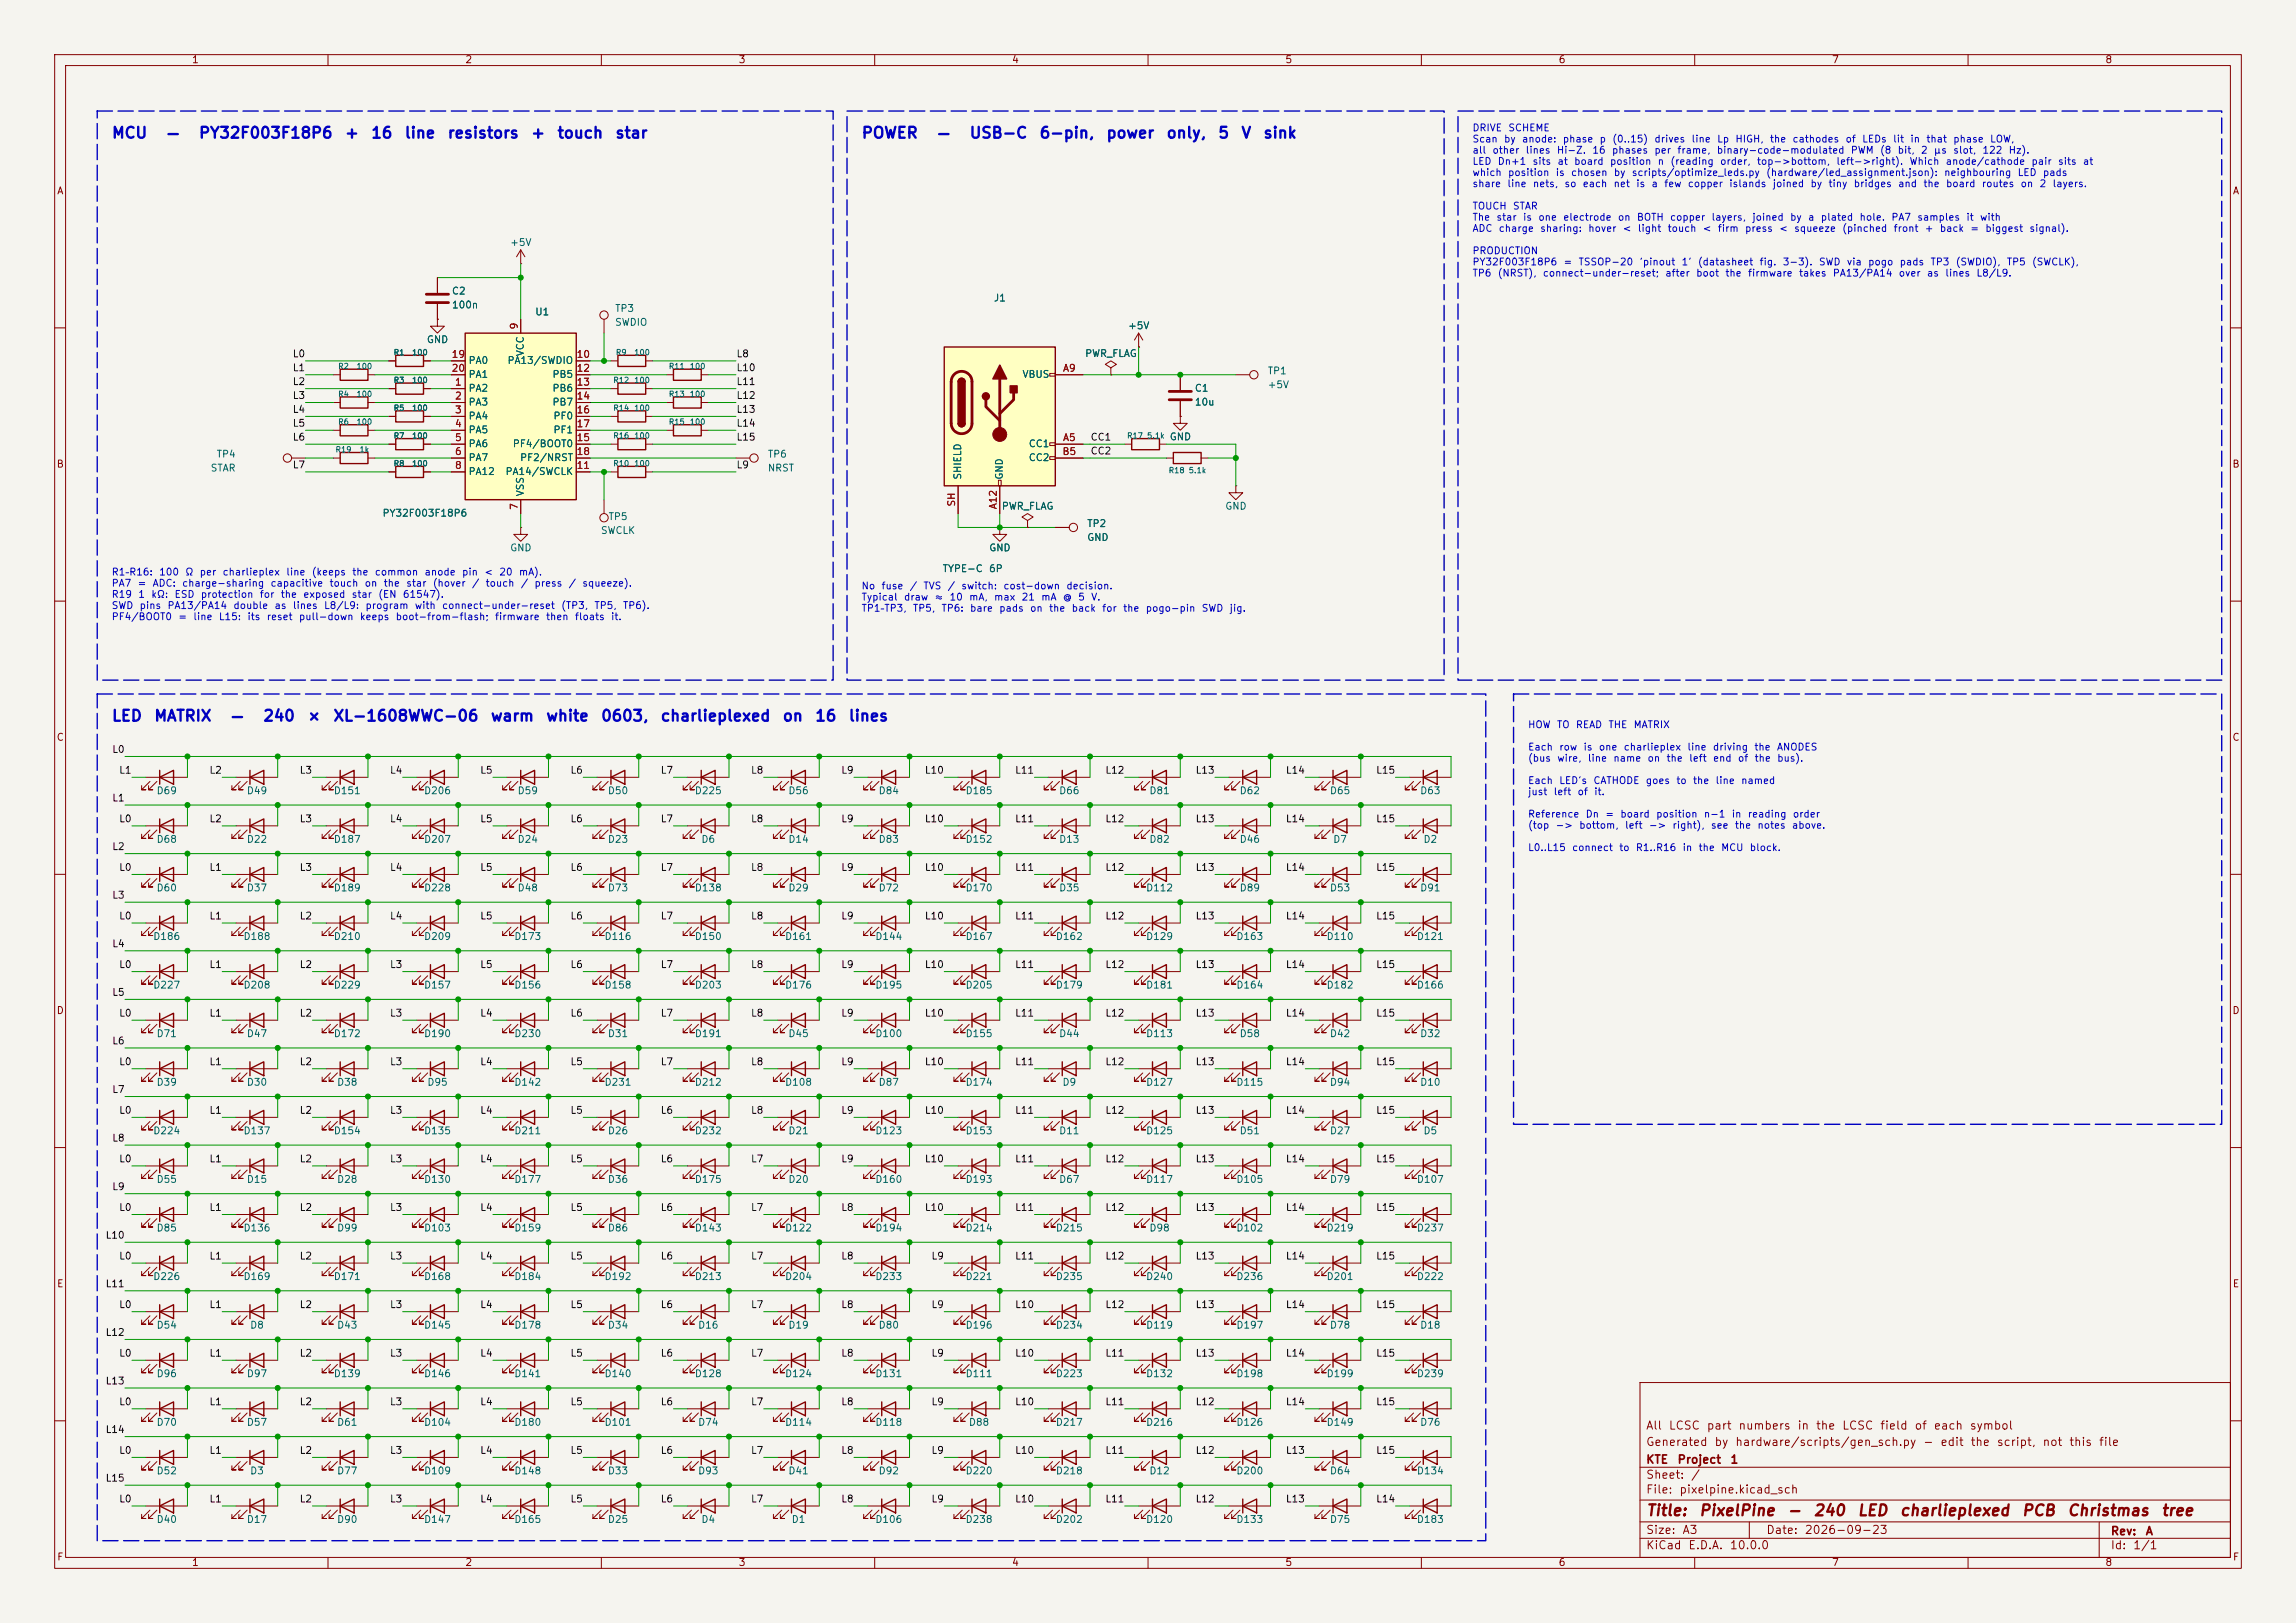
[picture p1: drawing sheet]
<svg xmlns="http://www.w3.org/2000/svg" width="420mm" height="297mm" viewBox="0 0 420 297" stroke-linecap="round" stroke-linejoin="round" font-family="sans-serif">
<defs><g id="words">
<g font-size="2" fill="#0000c2">
<text x="20.3" y="25.8">MCU</text>
<text x="30.3" y="25.8">—</text>
<text x="36.2" y="25.8">PY32F003F18P6</text>
<text x="62.9" y="25.8">+</text>
<text x="67.7" y="25.8">16</text>
<text x="73.9" y="25.8">line</text>
<text x="81.7" y="25.8">resistors</text>
<text x="97" y="25.8">+</text>
<text x="101.8" y="25.8">touch</text>
<text x="112.4" y="25.8">star</text>
<text x="157.5" y="25.8">POWER</text>
<text x="171.3" y="25.8">—</text>
<text x="177.2" y="25.8">USB-C</text>
<text x="190" y="25.8">6-pin,</text>
<text x="202.2" y="25.8">power</text>
<text x="213.2" y="25.8">only,</text>
<text x="222.7" y="25.8">5</text>
<text x="226.9" y="25.8">V</text>
<text x="231" y="25.8">sink</text>
<text x="20.3" y="132.5">LED</text>
<text x="28.1" y="132.5">MATRIX</text>
<text x="42.1" y="132.5">—</text>
<text x="48" y="132.5">240</text>
<text x="56" y="132.5">×</text>
<text x="60.8" y="132.5">XL-1608WWC-06</text>
<text x="89.6" y="132.5">warm</text>
<text x="99.8" y="132.5">white</text>
<text x="109.8" y="132.5">0603,</text>
<text x="120.7" y="132.5">charlieplexed</text>
<text x="143" y="132.5">on</text>
<text x="149" y="132.5">16</text>
<text x="155.1" y="132.5">lines</text>
</g>
<g font-size="2" fill="#840000">
<text x="301" y="277.9">Title:</text>
<text x="310.6" y="277.9">PixelPine</text>
<text x="326.8" y="277.9">-</text>
<text x="331.6" y="277.9">240</text>
<text x="339.6" y="277.9">LED</text>
<text x="347.4" y="277.9">charlieplexed</text>
<text x="369.7" y="277.9">PCB</text>
<text x="378" y="277.9">Christmas</text>
<text x="395.2" y="277.9">tree</text>
</g>
<g font-size="1.5" fill="#840000">
<text x="301" y="262">All</text>
<text x="305.1" y="262">LCSC</text>
<text x="312.1" y="262">part</text>
<text x="317.9" y="262">numbers</text>
<text x="328.7" y="262">in</text>
<text x="332.1" y="262">the</text>
<text x="336.9" y="262">LCSC</text>
<text x="343.8" y="262">field</text>
<text x="350.1" y="262">of</text>
<text x="353.6" y="262">each</text>
<text x="360.2" y="262">symbol</text>
<text x="301" y="268.2">KTE</text>
<text x="301" y="265">Generated</text>
<text x="306.7" y="268.2">Project</text>
<text x="313.5" y="265">by</text>
<text x="316.4" y="268.2">1</text>
<text x="317.3" y="265">hardware/scripts/gen_sch.py</text>
<text x="351.7" y="265">-</text>
<text x="354.8" y="265">edit</text>
<text x="360.3" y="265">the</text>
<text x="365.1" y="265">script,</text>
<text x="373.5" y="265">not</text>
<text x="378.4" y="265">this</text>
<text x="383.8" y="265">file</text>
<text x="301" y="273.7">File:</text>
<text x="301" y="271">Sheet:</text>
<text x="307.1" y="273.7">pixelpine.kicad_sch</text>
<text x="309.2" y="271">/</text>
<text x="301" y="281.1">Size:</text>
<text x="307.6" y="281.1">A3</text>
<text x="323" y="281.1">Date:</text>
<text x="330" y="281.1">2026-09-23</text>
<text x="386" y="281.3">Rev:</text>
<text x="392.4" y="281.3">A</text>
<text x="301" y="283.9">KiCad</text>
<text x="308.7" y="283.9">E.D.A.</text>
<text x="316.3" y="283.9">10.0.0</text>
<text x="386" y="283.9">Id:</text>
<text x="390.1" y="283.9">1/1</text>
</g>
<g font-size="1.3" fill="#840000">
<text x="35" y="11.9">1</text>
<text x="85" y="11.9">2</text>
<text x="135" y="11.9">3</text>
<text x="185" y="11.9">4</text>
<text x="235" y="11.9">5</text>
<text x="285" y="11.9">6</text>
<text x="335" y="11.9">7</text>
<text x="385" y="11.9">8</text>
<text x="10.3" y="35.9">A</text>
<text x="408.3" y="35.9">A</text>
<text x="10.3" y="85.9">B</text>
<text x="408.2" y="85.9">B</text>
<text x="10.3" y="135.9">C</text>
<text x="408.2" y="135.9">C</text>
<text x="10.3" y="185.9">D</text>
<text x="408.2" y="185.9">D</text>
<text x="10.3" y="235.9">E</text>
<text x="408.3" y="235.9">E</text>
<text x="10.3" y="285.9">F</text>
<text x="35" y="286.9">1</text>
<text x="85" y="286.9">2</text>
<text x="135" y="286.9">3</text>
<text x="185" y="286.9">4</text>
<text x="235" y="286.9">5</text>
<text x="285" y="286.9">6</text>
<text x="335" y="286.9">7</text>
<text x="385" y="286.9">8</text>
<text x="408.3" y="285.9">F</text>
</g>
<g font-size="1.3" fill="#0000c2">
<text x="269.2" y="24.3">DRIVE</text>
<text x="269.2" y="26.4">Scan</text>
<text x="269.2" y="28.4">all</text>
<text x="272.9" y="28.4">other</text>
<text x="275" y="26.4">by</text>
<text x="275.8" y="24.3">SCHEME</text>
<text x="278.3" y="26.4">anode:</text>
<text x="279" y="28.4">lines</text>
<text x="284.7" y="28.4">Hi-Z.</text>
<text x="285.8" y="26.4">phase</text>
<text x="291.2" y="28.4">16</text>
<text x="292.5" y="26.4">p</text>
<text x="294.7" y="28.4">phases</text>
<text x="294.8" y="26.4">(0..15)</text>
<text x="302.5" y="26.4">drives</text>
<text x="302.5" y="28.4">per</text>
<text x="306.7" y="28.4">frame,</text>
<text x="309.3" y="26.4">line</text>
<text x="313.9" y="28.4">binary-code-modulated</text>
<text x="314" y="26.4">Lp</text>
<text x="317.3" y="26.4">HIGH,</text>
<text x="323.6" y="26.4">the</text>
<text x="327.8" y="26.4">cathodes</text>
<text x="337.5" y="26.4">of</text>
<text x="338.4" y="28.4">PWM</text>
<text x="340.5" y="26.4">LEDs</text>
<text x="343.8" y="28.4">(8</text>
<text x="346.2" y="26.4">lit</text>
<text x="347" y="28.4">bit,</text>
<text x="349.3" y="26.4">in</text>
<text x="351.3" y="28.4">2</text>
<text x="352.3" y="26.4">that</text>
<text x="353.6" y="28.4">µs</text>
<text x="357.2" y="28.4">slot,</text>
<text x="357.2" y="26.4">phase</text>
<text x="362.5" y="28.4">122</text>
<text x="363.9" y="26.4">LOW,</text>
<text x="367.3" y="28.4">Hz).</text>
<text x="269.2" y="30.5">LED</text>
<text x="269.2" y="32.5">which</text>
<text x="269.2" y="34.6">share</text>
<text x="273.9" y="30.5">Dn+1</text>
<text x="275.6" y="34.6">line</text>
<text x="275.7" y="32.5">position</text>
<text x="280.2" y="30.5">sits</text>
<text x="280.3" y="34.6">nets,</text>
<text x="284.5" y="32.5">is</text>
<text x="284.8" y="30.5">at</text>
<text x="286.1" y="34.6">so</text>
<text x="287.3" y="32.5">chosen</text>
<text x="287.8" y="30.5">board</text>
<text x="289.4" y="34.6">each</text>
<text x="294.4" y="30.5">position</text>
<text x="295.1" y="34.6">net</text>
<text x="295.1" y="32.5">by</text>
<text x="298.4" y="32.5">scripts/optimize_leds.py</text>
<text x="299.2" y="34.6">is</text>
<text x="302" y="34.6">a</text>
<text x="303.1" y="30.5">n</text>
<text x="304.3" y="34.6">few</text>
<text x="305.4" y="30.5">(reading</text>
<text x="308.6" y="34.6">copper</text>
<text x="314.5" y="30.5">order,</text>
<text x="316.2" y="34.6">islands</text>
<text x="321.3" y="30.5">top-&gt;bottom,</text>
<text x="323" y="32.5">(hardware/led_assignment.json):</text>
<text x="324.1" y="34.6">joined</text>
<text x="331.1" y="34.6">by</text>
<text x="334.4" y="34.6">tiny</text>
<text x="335.8" y="30.5">left-&gt;right).</text>
<text x="339" y="34.6">bridges</text>
<text x="347.1" y="34.6">and</text>
<text x="349.2" y="30.5">Which</text>
<text x="351.7" y="34.6">the</text>
<text x="355.5" y="32.5">neighbouring</text>
<text x="355.8" y="30.5">anode/cathode</text>
<text x="355.8" y="34.6">board</text>
<text x="362.4" y="34.6">routes</text>
<text x="369" y="32.5">LED</text>
<text x="369.5" y="34.6">on</text>
<text x="371.5" y="30.5">pair</text>
<text x="373" y="34.6">2</text>
<text x="373.6" y="32.5">pads</text>
<text x="375.3" y="34.6">layers.</text>
<text x="376.3" y="30.5">sits</text>
<text x="380.9" y="30.5">at</text>
<text x="269.2" y="38.6">TOUCH</text>
<text x="269.2" y="40.7">The</text>
<text x="273.6" y="40.7">star</text>
<text x="276.6" y="38.6">STAR</text>
<text x="278.5" y="40.7">is</text>
<text x="281.3" y="40.7">one</text>
<text x="285.8" y="40.7">electrode</text>
<text x="295.8" y="40.7">on</text>
<text x="299.3" y="40.7">BOTH</text>
<text x="305.4" y="40.7">copper</text>
<text x="313" y="40.7">layers,</text>
<text x="320.4" y="40.7">joined</text>
<text x="327.3" y="40.7">by</text>
<text x="330.6" y="40.7">a</text>
<text x="332.9" y="40.7">plated</text>
<text x="340" y="40.7">hole.</text>
<text x="345.9" y="40.7">PA7</text>
<text x="350.6" y="40.7">samples</text>
<text x="359.6" y="40.7">it</text>
<text x="362.1" y="40.7">with</text>
<text x="269.2" y="42.7">ADC</text>
<text x="269.2" y="46.8">PRODUCTION</text>
<text x="274" y="42.7">charge</text>
<text x="281.6" y="42.7">sharing:</text>
<text x="290.4" y="42.7">hover</text>
<text x="296.7" y="42.7">&lt;</text>
<text x="299.5" y="42.7">light</text>
<text x="304.9" y="42.7">touch</text>
<text x="311.4" y="42.7">&lt;</text>
<text x="314.1" y="42.7">firm</text>
<text x="319.1" y="42.7">press</text>
<text x="325.3" y="42.7">&lt;</text>
<text x="328.1" y="42.7">squeeze</text>
<text x="336.9" y="42.7">(pinched</text>
<text x="346.3" y="42.7">front</text>
<text x="352" y="42.7">+</text>
<text x="354.7" y="42.7">back</text>
<text x="360.3" y="42.7">=</text>
<text x="363" y="42.7">biggest</text>
<text x="371.1" y="42.7">signal).</text>
<text x="269.2" y="48.9">PY32F003F18P6</text>
<text x="269.2" y="50.9">TP6</text>
<text x="273.9" y="50.9">(NRST),</text>
<text x="282.1" y="50.9">connect-under-reset;</text>
<text x="285.9" y="48.9">=</text>
<text x="288.6" y="48.9">TSSOP-20</text>
<text x="299.8" y="48.9">'pinout</text>
<text x="304.5" y="50.9">after</text>
<text x="307.5" y="48.9">1'</text>
<text x="310.1" y="50.9">boot</text>
<text x="310.5" y="48.9">(datasheet</text>
<text x="315.5" y="50.9">the</text>
<text x="319.6" y="50.9">firmware</text>
<text x="321.7" y="48.9">fig.</text>
<text x="326" y="48.9">3-3).</text>
<text x="329" y="50.9">takes</text>
<text x="332.6" y="48.9">SWD</text>
<text x="335.2" y="50.9">PA13/PA14</text>
<text x="337.7" y="48.9">via</text>
<text x="341.6" y="48.9">pogo</text>
<text x="347.2" y="50.9">over</text>
<text x="347.4" y="48.9">pads</text>
<text x="352.4" y="50.9">as</text>
<text x="353" y="48.9">TP3</text>
<text x="355.7" y="50.9">lines</text>
<text x="357.6" y="48.9">(SWDIO),</text>
<text x="361.4" y="50.9">L8/L9.</text>
<text x="367" y="48.9">TP5</text>
<text x="371.6" y="48.9">(SWCLK),</text>
<text x="20.3" y="105.6">R1–R16:</text>
<text x="20.3" y="107.7">PA7</text>
<text x="25.1" y="107.7">=</text>
<text x="27.8" y="107.7">ADC:</text>
<text x="29" y="105.6">100</text>
<text x="33.2" y="107.7">charge-sharing</text>
<text x="33.8" y="105.6">Ω</text>
<text x="36.4" y="105.6">per</text>
<text x="40.6" y="105.6">charlieplex</text>
<text x="49.4" y="107.7">capacitive</text>
<text x="52.2" y="105.6">line</text>
<text x="56.9" y="105.6">(keeps</text>
<text x="60.2" y="107.7">touch</text>
<text x="64.3" y="105.6">the</text>
<text x="66.6" y="107.7">on</text>
<text x="68.5" y="105.6">common</text>
<text x="70.1" y="107.7">the</text>
<text x="74.2" y="107.7">star</text>
<text x="77.5" y="105.6">anode</text>
<text x="79.1" y="107.7">(hover</text>
<text x="84.4" y="105.6">pin</text>
<text x="86.2" y="107.7">/</text>
<text x="88.5" y="105.6">&lt;</text>
<text x="88.7" y="107.7">touch</text>
<text x="91.2" y="105.6">20</text>
<text x="94.8" y="105.6">mA).</text>
<text x="95.1" y="107.7">/</text>
<text x="97.6" y="107.7">press</text>
<text x="103.9" y="107.7">/</text>
<text x="106.4" y="107.7">squeeze).</text>
<text x="20.3" y="109.7">R19</text>
<text x="20.3" y="111.8">SWD</text>
<text x="20.3" y="113.8">PF4/BOOT0</text>
<text x="25.2" y="109.7">1</text>
<text x="25.4" y="111.8">pins</text>
<text x="27.6" y="109.7">kΩ:</text>
<text x="30.5" y="111.8">PA13/PA14</text>
<text x="31.8" y="109.7">ESD</text>
<text x="32.5" y="113.8">=</text>
<text x="35.2" y="113.8">line</text>
<text x="36.6" y="109.7">protection</text>
<text x="39.9" y="113.8">L15:</text>
<text x="42.6" y="111.8">double</text>
<text x="45.1" y="113.8">its</text>
<text x="47.4" y="109.7">for</text>
<text x="48.7" y="113.8">reset</text>
<text x="50.1" y="111.8">as</text>
<text x="51.2" y="109.7">the</text>
<text x="53.4" y="111.8">lines</text>
<text x="54.6" y="113.8">pull-down</text>
<text x="55.4" y="109.7">exposed</text>
<text x="59.2" y="111.8">L8/L9:</text>
<text x="64.2" y="109.7">star</text>
<text x="65.7" y="113.8">keeps</text>
<text x="66.7" y="111.8">program</text>
<text x="69.1" y="109.7">(EN</text>
<text x="72.3" y="113.8">boot-from-flash;</text>
<text x="73.6" y="109.7">61547).</text>
<text x="75.8" y="111.8">with</text>
<text x="80.7" y="111.8">connect-under-reset</text>
<text x="90.4" y="113.8">firmware</text>
<text x="99.8" y="113.8">then</text>
<text x="102.5" y="111.8">(TP3,</text>
<text x="105" y="113.8">floats</text>
<text x="108.6" y="111.8">TP5,</text>
<text x="111.7" y="113.8">it.</text>
<text x="113.8" y="111.8">TP6).</text>
<text x="157.5" y="108.2">No</text>
<text x="157.5" y="110.2">Typical</text>
<text x="157.5" y="112.2">TP1–TP3,</text>
<text x="161.1" y="108.2">fuse</text>
<text x="165.2" y="110.2">draw</text>
<text x="166.3" y="108.2">/</text>
<text x="166.9" y="112.2">TP5,</text>
<text x="168.8" y="108.2">TVS</text>
<text x="170.8" y="110.2">≈</text>
<text x="172.1" y="112.2">TP6:</text>
<text x="173.2" y="108.2">/</text>
<text x="173.6" y="110.2">10</text>
<text x="175.7" y="108.2">switch:</text>
<text x="177.2" y="110.2">mA,</text>
<text x="177.3" y="112.2">bare</text>
<text x="181.7" y="110.2">max</text>
<text x="182.7" y="112.2">pads</text>
<text x="183.4" y="108.2">cost-down</text>
<text x="186.8" y="110.2">21</text>
<text x="188.3" y="112.2">on</text>
<text x="190.3" y="110.2">mA</text>
<text x="191.8" y="112.2">the</text>
<text x="194.3" y="110.2">@</text>
<text x="194.9" y="108.2">decision.</text>
<text x="195.9" y="112.2">back</text>
<text x="197.1" y="110.2">5</text>
<text x="199.5" y="110.2">V.</text>
<text x="201.5" y="112.2">for</text>
<text x="205.3" y="112.2">the</text>
<text x="209.5" y="112.2">pogo-pin</text>
<text x="219.7" y="112.2">SWD</text>
<text x="224.8" y="112.2">jig.</text>
<text x="279.4" y="133.6">HOW</text>
<text x="279.4" y="137.6">Each</text>
<text x="284.7" y="133.6">TO</text>
<text x="285.1" y="137.6">row</text>
<text x="288.2" y="133.6">READ</text>
<text x="289.5" y="137.6">is</text>
<text x="292.3" y="137.6">one</text>
<text x="294.1" y="133.6">THE</text>
<text x="296.9" y="137.6">charlieplex</text>
<text x="298.7" y="133.6">MATRIX</text>
<text x="308.5" y="137.6">line</text>
<text x="313.2" y="137.6">driving</text>
<text x="320.8" y="137.6">the</text>
<text x="324.9" y="137.6">ANODES</text>
<text x="279.4" y="139.7">(bus</text>
<text x="279.4" y="143.8">Each</text>
<text x="284.7" y="139.7">wire,</text>
<text x="285.1" y="143.8">LED's</text>
<text x="290.3" y="139.7">line</text>
<text x="291.4" y="143.8">CATHODE</text>
<text x="295" y="139.7">name</text>
<text x="300.9" y="143.8">goes</text>
<text x="301.3" y="139.7">on</text>
<text x="304.7" y="139.7">the</text>
<text x="306.5" y="143.8">to</text>
<text x="308.9" y="139.7">left</text>
<text x="309.6" y="143.8">the</text>
<text x="313.2" y="139.7">end</text>
<text x="313.7" y="143.8">line</text>
<text x="317.8" y="139.7">of</text>
<text x="318.4" y="143.8">named</text>
<text x="320.8" y="139.7">the</text>
<text x="325" y="139.7">bus).</text>
<text x="279.4" y="145.8">just</text>
<text x="279.4" y="149.9">Reference</text>
<text x="284.1" y="145.8">left</text>
<text x="288.5" y="145.8">of</text>
<text x="289.9" y="149.9">Dn</text>
<text x="291.5" y="145.8">it.</text>
<text x="293.5" y="149.9">=</text>
<text x="296.3" y="149.9">board</text>
<text x="302.8" y="149.9">position</text>
<text x="311.6" y="149.9">n-1</text>
<text x="316.7" y="149.9">in</text>
<text x="319.6" y="149.9">reading</text>
<text x="327.8" y="149.9">order</text>
<text x="279.4" y="152">(top</text>
<text x="284.4" y="152">-&gt;</text>
<text x="288.8" y="152">bottom,</text>
<text x="297.1" y="152">left</text>
<text x="301.5" y="152">-&gt;</text>
<text x="305.8" y="152">right),</text>
<text x="312.9" y="152">see</text>
<text x="317.2" y="152">the</text>
<text x="321.4" y="152">notes</text>
<text x="327.7" y="152">above.</text>
<text x="279.4" y="156">L0..L15</text>
<text x="287.5" y="156">connect</text>
<text x="296.1" y="156">to</text>
<text x="299.1" y="156">R1..R16</text>
<text x="307.7" y="156">in</text>
<text x="310.6" y="156">the</text>
<text x="314.7" y="156">MCU</text>
<text x="320" y="156">block.</text>
</g>
<g font-size="1.3" fill="#006464">
<text x="93.2" y="45.3">+5V</text>
<text x="82.6" y="54.2">C2</text>
<text x="82.6" y="56.7">100n</text>
<text x="97.8" y="58">U1</text>
<text x="112.4" y="57.4">TP3</text>
<text x="112.4" y="59.9">SWDIO</text>
<text x="181.7" y="55.5">J1</text>
<text x="78" y="63.1">GND</text>
<text x="96.1" y="65.3" transform="rotate(-90 96.1 65.3)">VCC</text>
<text x="198.4" y="65.6">PWR_FLAG</text>
<text x="206.2" y="60.6">+5V</text>
<text x="85.6" y="72">PA2</text>
<text x="85.6" y="66.9">PA0</text>
<text x="85.6" y="69.4">PA1</text>
<text x="92.7" y="66.9">PA13/SWDIO</text>
<text x="100.9" y="69.4">PB5</text>
<text x="100.9" y="72">PB6</text>
<text x="186.9" y="69.4">VBUS</text>
<text x="218.4" y="72">C1</text>
<text x="231.8" y="68.8">TP1</text>
<text x="231.8" y="71.3">+5V</text>
<text x="85.6" y="74.5">PA3</text>
<text x="85.6" y="77.1">PA4</text>
<text x="100.9" y="74.5">PB7</text>
<text x="101.1" y="77.1">PF0</text>
<text x="218.4" y="74.5">10u</text>
<text x="85.6" y="79.6">PA5</text>
<text x="85.6" y="82.1">PA6</text>
<text x="93.7" y="82.1">PF4/BOOT0</text>
<text x="101.1" y="79.6">PF1</text>
<text x="188.1" y="82.1">CC1</text>
<text x="213.9" y="80.9">GND</text>
<text x="38.4" y="86.6">STAR</text>
<text x="39.5" y="84">TP4</text>
<text x="85.6" y="84.7">PA7</text>
<text x="85.6" y="87.2">PA12</text>
<text x="92.4" y="87.2">PA14/SWCLK</text>
<text x="95" y="84.7">PF2/NRST</text>
<text x="140.3" y="84">TP6</text>
<text x="140.3" y="86.6">NRST</text>
<text x="176.1" y="87.9" transform="rotate(-90 176.1 87.9)">SHIELD</text>
<text x="183.7" y="87.9" transform="rotate(-90 183.7 87.9)">GND</text>
<text x="188.1" y="84.7">CC2</text>
<text x="69.9" y="94.8">PY32F003F18P6</text>
<text x="96.1" y="90.9" transform="rotate(-90 96.1 90.9)">VSS</text>
<text x="111.2" y="95.5">TP5</text>
<text x="183.1" y="93.6">PWR_FLAG</text>
<text x="224" y="93.6">GND</text>
<text x="93.2" y="101.2">GND</text>
<text x="109.8" y="98">SWCLK</text>
<text x="180.8" y="101.2">GND</text>
<text x="198.8" y="96.7">TP2</text>
<text x="198.8" y="99.3">GND</text>
<text x="172.3" y="105">TYPE-C</text>
<text x="180.8" y="105">6P</text>
<text x="28.5" y="145.6">D69</text>
<text x="45" y="145.6">D49</text>
<text x="60.9" y="145.6">D151</text>
<text x="77.5" y="145.6">D206</text>
<text x="94.6" y="145.6">D59</text>
<text x="111.1" y="145.6">D50</text>
<text x="127" y="145.6">D225</text>
<text x="144.1" y="145.6">D56</text>
<text x="160.6" y="145.6">D84</text>
<text x="176.5" y="145.6">D185</text>
<text x="193.6" y="145.6">D66</text>
<text x="210.1" y="145.6">D81</text>
<text x="226.7" y="145.6">D62</text>
<text x="243.2" y="145.6">D65</text>
<text x="259.7" y="145.6">D63</text>
<text x="28.5" y="154.5">D68</text>
<text x="45" y="154.5">D22</text>
<text x="60.9" y="154.5">D187</text>
<text x="77.5" y="154.5">D207</text>
<text x="94.6" y="154.5">D24</text>
<text x="111.1" y="154.5">D23</text>
<text x="128.2" y="154.5">D6</text>
<text x="144.1" y="154.5">D14</text>
<text x="160.6" y="154.5">D83</text>
<text x="176.5" y="154.5">D152</text>
<text x="193.6" y="154.5">D13</text>
<text x="210.1" y="154.5">D82</text>
<text x="226.7" y="154.5">D46</text>
<text x="243.8" y="154.5">D7</text>
<text x="260.3" y="154.5">D2</text>
<text x="28.5" y="163.4">D60</text>
<text x="45" y="163.4">D37</text>
<text x="60.9" y="163.4">D189</text>
<text x="77.5" y="163.4">D228</text>
<text x="94.6" y="163.4">D48</text>
<text x="111.1" y="163.4">D73</text>
<text x="127" y="163.4">D138</text>
<text x="144.1" y="163.4">D29</text>
<text x="160.6" y="163.4">D72</text>
<text x="176.5" y="163.4">D170</text>
<text x="193.6" y="163.4">D35</text>
<text x="209.5" y="163.4">D112</text>
<text x="226.7" y="163.4">D89</text>
<text x="243.2" y="163.4">D53</text>
<text x="259.7" y="163.4">D91</text>
<text x="27.9" y="172.3">D186</text>
<text x="44.4" y="172.3">D188</text>
<text x="60.9" y="172.3">D210</text>
<text x="77.5" y="172.3">D209</text>
<text x="94" y="172.3">D173</text>
<text x="110.5" y="172.3">D116</text>
<text x="127" y="172.3">D150</text>
<text x="143.5" y="172.3">D161</text>
<text x="160" y="172.3">D144</text>
<text x="176.5" y="172.3">D167</text>
<text x="193" y="172.3">D162</text>
<text x="209.5" y="172.3">D129</text>
<text x="226" y="172.3">D163</text>
<text x="242.6" y="172.3">D110</text>
<text x="259.1" y="172.3">D121</text>
<text x="27.9" y="181.2">D227</text>
<text x="44.4" y="181.2">D208</text>
<text x="60.9" y="181.2">D229</text>
<text x="77.5" y="181.2">D157</text>
<text x="94" y="181.2">D156</text>
<text x="110.5" y="181.2">D158</text>
<text x="127" y="181.2">D203</text>
<text x="143.5" y="181.2">D176</text>
<text x="160" y="181.2">D195</text>
<text x="176.5" y="181.2">D205</text>
<text x="193" y="181.2">D179</text>
<text x="209.5" y="181.2">D181</text>
<text x="226" y="181.2">D164</text>
<text x="242.6" y="181.2">D182</text>
<text x="259.1" y="181.2">D166</text>
<text x="28.5" y="190.1">D71</text>
<text x="45" y="190.1">D47</text>
<text x="60.9" y="190.1">D172</text>
<text x="77.5" y="190.1">D190</text>
<text x="94" y="190.1">D230</text>
<text x="111.1" y="190.1">D31</text>
<text x="127" y="190.1">D191</text>
<text x="144.1" y="190.1">D45</text>
<text x="160" y="190.1">D100</text>
<text x="176.5" y="190.1">D155</text>
<text x="193.6" y="190.1">D44</text>
<text x="209.5" y="190.1">D113</text>
<text x="226.7" y="190.1">D58</text>
<text x="243.2" y="190.1">D42</text>
<text x="259.7" y="190.1">D32</text>
<text x="28.5" y="199">D39</text>
<text x="45" y="199">D30</text>
<text x="61.6" y="199">D38</text>
<text x="78.1" y="199">D95</text>
<text x="94" y="199">D142</text>
<text x="110.5" y="199">D231</text>
<text x="127" y="199">D212</text>
<text x="143.5" y="199">D108</text>
<text x="160.6" y="199">D87</text>
<text x="176.5" y="199">D174</text>
<text x="194.2" y="199">D9</text>
<text x="209.5" y="199">D127</text>
<text x="226" y="199">D115</text>
<text x="243.2" y="199">D94</text>
<text x="259.7" y="199">D10</text>
<text x="27.9" y="207.9">D224</text>
<text x="44.4" y="207.9">D137</text>
<text x="60.9" y="207.9">D154</text>
<text x="77.5" y="207.9">D135</text>
<text x="94" y="207.9">D211</text>
<text x="111.1" y="207.9">D26</text>
<text x="127" y="207.9">D232</text>
<text x="144.1" y="207.9">D21</text>
<text x="160" y="207.9">D123</text>
<text x="176.5" y="207.9">D153</text>
<text x="193.6" y="207.9">D11</text>
<text x="209.5" y="207.9">D125</text>
<text x="226.7" y="207.9">D51</text>
<text x="243.2" y="207.9">D27</text>
<text x="260.3" y="207.9">D5</text>
<text x="28.5" y="216.8">D55</text>
<text x="45" y="216.8">D15</text>
<text x="61.6" y="216.8">D28</text>
<text x="77.5" y="216.8">D130</text>
<text x="94" y="216.8">D177</text>
<text x="111.1" y="216.8">D36</text>
<text x="127" y="216.8">D175</text>
<text x="144.1" y="216.8">D20</text>
<text x="160" y="216.8">D160</text>
<text x="176.5" y="216.8">D193</text>
<text x="193.6" y="216.8">D67</text>
<text x="209.5" y="216.8">D117</text>
<text x="226" y="216.8">D105</text>
<text x="243.2" y="216.8">D79</text>
<text x="259.1" y="216.8">D107</text>
<text x="28.5" y="225.7">D85</text>
<text x="44.4" y="225.7">D136</text>
<text x="61.6" y="225.7">D99</text>
<text x="77.5" y="225.7">D103</text>
<text x="94" y="225.7">D159</text>
<text x="111.1" y="225.7">D86</text>
<text x="127" y="225.7">D143</text>
<text x="143.5" y="225.7">D122</text>
<text x="160" y="225.7">D194</text>
<text x="176.5" y="225.7">D214</text>
<text x="193" y="225.7">D215</text>
<text x="210.1" y="225.7">D98</text>
<text x="226" y="225.7">D102</text>
<text x="242.6" y="225.7">D219</text>
<text x="259.1" y="225.7">D237</text>
<text x="27.9" y="234.5">D226</text>
<text x="44.4" y="234.5">D169</text>
<text x="60.9" y="234.5">D171</text>
<text x="77.5" y="234.5">D168</text>
<text x="94" y="234.5">D184</text>
<text x="110.5" y="234.5">D192</text>
<text x="127" y="234.5">D213</text>
<text x="143.5" y="234.5">D204</text>
<text x="160" y="234.5">D233</text>
<text x="176.5" y="234.5">D221</text>
<text x="193" y="234.5">D235</text>
<text x="209.5" y="234.5">D240</text>
<text x="226" y="234.5">D236</text>
<text x="242.6" y="234.5">D201</text>
<text x="259.1" y="234.5">D222</text>
<text x="28.5" y="243.4">D54</text>
<text x="45.6" y="243.4">D8</text>
<text x="61.6" y="243.4">D43</text>
<text x="77.5" y="243.4">D145</text>
<text x="94" y="243.4">D178</text>
<text x="111.1" y="243.4">D34</text>
<text x="127.6" y="243.4">D16</text>
<text x="144.1" y="243.4">D19</text>
<text x="160.6" y="243.4">D80</text>
<text x="176.5" y="243.4">D196</text>
<text x="193" y="243.4">D234</text>
<text x="209.5" y="243.4">D119</text>
<text x="226" y="243.4">D197</text>
<text x="243.2" y="243.4">D78</text>
<text x="259.7" y="243.4">D18</text>
<text x="28.5" y="252.3">D96</text>
<text x="45" y="252.3">D97</text>
<text x="60.9" y="252.3">D139</text>
<text x="77.5" y="252.3">D146</text>
<text x="94" y="252.3">D141</text>
<text x="110.5" y="252.3">D140</text>
<text x="127" y="252.3">D128</text>
<text x="143.5" y="252.3">D124</text>
<text x="160" y="252.3">D131</text>
<text x="176.5" y="252.3">D111</text>
<text x="193" y="252.3">D223</text>
<text x="209.5" y="252.3">D132</text>
<text x="226" y="252.3">D198</text>
<text x="242.6" y="252.3">D199</text>
<text x="259.1" y="252.3">D239</text>
<text x="28.5" y="261.2">D70</text>
<text x="45" y="261.2">D57</text>
<text x="61.6" y="261.2">D61</text>
<text x="77.5" y="261.2">D104</text>
<text x="94" y="261.2">D180</text>
<text x="110.5" y="261.2">D101</text>
<text x="127.6" y="261.2">D74</text>
<text x="143.5" y="261.2">D114</text>
<text x="160" y="261.2">D118</text>
<text x="177.1" y="261.2">D88</text>
<text x="193" y="261.2">D217</text>
<text x="209.5" y="261.2">D216</text>
<text x="226" y="261.2">D126</text>
<text x="242.6" y="261.2">D149</text>
<text x="259.7" y="261.2">D76</text>
<text x="28.5" y="270.1">D52</text>
<text x="45.6" y="270.1">D3</text>
<text x="61.6" y="270.1">D77</text>
<text x="77.5" y="270.1">D109</text>
<text x="94" y="270.1">D148</text>
<text x="111.1" y="270.1">D33</text>
<text x="127.6" y="270.1">D93</text>
<text x="144.1" y="270.1">D41</text>
<text x="160.6" y="270.1">D92</text>
<text x="176.5" y="270.1">D220</text>
<text x="193" y="270.1">D218</text>
<text x="210.1" y="270.1">D12</text>
<text x="226" y="270.1">D200</text>
<text x="243.2" y="270.1">D64</text>
<text x="259.1" y="270.1">D134</text>
<text x="28.5" y="279">D40</text>
<text x="45" y="279">D17</text>
<text x="61.6" y="279">D90</text>
<text x="77.5" y="279">D147</text>
<text x="94" y="279">D165</text>
<text x="111.1" y="279">D25</text>
<text x="128.2" y="279">D4</text>
<text x="144.7" y="279">D1</text>
<text x="160" y="279">D106</text>
<text x="176.5" y="279">D238</text>
<text x="193" y="279">D202</text>
<text x="209.5" y="279">D120</text>
<text x="226" y="279">D133</text>
<text x="243.2" y="279">D75</text>
<text x="259.1" y="279">D183</text>
</g>
<g font-size="1.3" fill="#0f0f0f">
<text x="53.4" y="65.7">L0</text>
<text x="134.6" y="65.7">L8</text>
<text x="53.4" y="68.2">L1</text>
<text x="53.4" y="70.8">L2</text>
<text x="134.6" y="70.8">L11</text>
<text x="134.6" y="68.2">L10</text>
<text x="53.4" y="73.3">L3</text>
<text x="53.4" y="75.9">L4</text>
<text x="134.6" y="73.3">L12</text>
<text x="134.6" y="75.9">L13</text>
<text x="53.4" y="80.9">L6</text>
<text x="53.4" y="78.4">L5</text>
<text x="134.6" y="78.4">L14</text>
<text x="134.6" y="80.9">L15</text>
<text x="199.4" y="80.9">CC1</text>
<text x="199.4" y="83.5">CC2</text>
<text x="53.4" y="86">L7</text>
<text x="134.6" y="86">L9</text>
<text x="20.4" y="138.1">L0</text>
<text x="21.7" y="141.9">L1</text>
<text x="38.2" y="141.9">L2</text>
<text x="54.7" y="141.9">L3</text>
<text x="71.2" y="141.9">L4</text>
<text x="87.7" y="141.9">L5</text>
<text x="104.2" y="141.9">L6</text>
<text x="120.7" y="141.9">L7</text>
<text x="137.3" y="141.9">L8</text>
<text x="153.8" y="141.9">L9</text>
<text x="169.1" y="141.9">L10</text>
<text x="185.6" y="141.9">L11</text>
<text x="202.1" y="141.9">L12</text>
<text x="218.6" y="141.9">L13</text>
<text x="235.1" y="141.9">L14</text>
<text x="251.6" y="141.9">L15</text>
<text x="20.4" y="147">L1</text>
<text x="20.4" y="155.9">L2</text>
<text x="21.7" y="150.8">L0</text>
<text x="38.2" y="150.8">L2</text>
<text x="54.7" y="150.8">L3</text>
<text x="71.2" y="150.8">L4</text>
<text x="87.7" y="150.8">L5</text>
<text x="104.2" y="150.8">L6</text>
<text x="120.7" y="150.8">L7</text>
<text x="137.3" y="150.8">L8</text>
<text x="153.8" y="150.8">L9</text>
<text x="169.1" y="150.8">L10</text>
<text x="185.6" y="150.8">L11</text>
<text x="202.1" y="150.8">L12</text>
<text x="218.6" y="150.8">L13</text>
<text x="235.1" y="150.8">L14</text>
<text x="251.6" y="150.8">L15</text>
<text x="21.7" y="159.7">L0</text>
<text x="38.2" y="159.7">L1</text>
<text x="54.7" y="159.7">L3</text>
<text x="71.2" y="159.7">L4</text>
<text x="87.7" y="159.7">L5</text>
<text x="104.2" y="159.7">L6</text>
<text x="120.7" y="159.7">L7</text>
<text x="137.3" y="159.7">L8</text>
<text x="153.8" y="159.7">L9</text>
<text x="169.1" y="159.7">L10</text>
<text x="185.6" y="159.7">L11</text>
<text x="202.1" y="159.7">L12</text>
<text x="218.6" y="159.7">L13</text>
<text x="235.1" y="159.7">L14</text>
<text x="251.6" y="159.7">L15</text>
<text x="20.4" y="164.8">L3</text>
<text x="20.4" y="173.6">L4</text>
<text x="21.7" y="168.6">L0</text>
<text x="38.2" y="168.6">L1</text>
<text x="54.7" y="168.6">L2</text>
<text x="71.2" y="168.6">L4</text>
<text x="87.7" y="168.6">L5</text>
<text x="104.2" y="168.6">L6</text>
<text x="120.7" y="168.6">L7</text>
<text x="137.3" y="168.6">L8</text>
<text x="153.8" y="168.6">L9</text>
<text x="169.1" y="168.6">L10</text>
<text x="185.6" y="168.6">L11</text>
<text x="202.1" y="168.6">L12</text>
<text x="218.6" y="168.6">L13</text>
<text x="235.1" y="168.6">L14</text>
<text x="251.6" y="168.6">L15</text>
<text x="21.7" y="177.5">L0</text>
<text x="38.2" y="177.5">L1</text>
<text x="54.7" y="177.5">L2</text>
<text x="71.2" y="177.5">L3</text>
<text x="87.7" y="177.5">L5</text>
<text x="104.2" y="177.5">L6</text>
<text x="120.7" y="177.5">L7</text>
<text x="137.3" y="177.5">L8</text>
<text x="153.8" y="177.5">L9</text>
<text x="169.1" y="177.5">L10</text>
<text x="185.6" y="177.5">L11</text>
<text x="202.1" y="177.5">L12</text>
<text x="218.6" y="177.5">L13</text>
<text x="235.1" y="177.5">L14</text>
<text x="251.6" y="177.5">L15</text>
<text x="20.4" y="182.5">L5</text>
<text x="20.4" y="191.4">L6</text>
<text x="21.7" y="186.3">L0</text>
<text x="38.2" y="186.3">L1</text>
<text x="54.7" y="186.3">L2</text>
<text x="71.2" y="186.3">L3</text>
<text x="87.7" y="186.3">L4</text>
<text x="104.2" y="186.3">L6</text>
<text x="120.7" y="186.3">L7</text>
<text x="137.3" y="186.3">L8</text>
<text x="153.8" y="186.3">L9</text>
<text x="169.1" y="186.3">L10</text>
<text x="185.6" y="186.3">L11</text>
<text x="202.1" y="186.3">L12</text>
<text x="218.6" y="186.3">L13</text>
<text x="235.1" y="186.3">L14</text>
<text x="251.6" y="186.3">L15</text>
<text x="21.7" y="195.2">L0</text>
<text x="38.2" y="195.2">L1</text>
<text x="54.7" y="195.2">L2</text>
<text x="71.2" y="195.2">L3</text>
<text x="87.7" y="195.2">L4</text>
<text x="104.2" y="195.2">L5</text>
<text x="120.7" y="195.2">L7</text>
<text x="137.3" y="195.2">L8</text>
<text x="153.8" y="195.2">L9</text>
<text x="169.1" y="195.2">L10</text>
<text x="185.6" y="195.2">L11</text>
<text x="202.1" y="195.2">L12</text>
<text x="218.6" y="195.2">L13</text>
<text x="235.1" y="195.2">L14</text>
<text x="251.6" y="195.2">L15</text>
<text x="20.4" y="200.3">L7</text>
<text x="20.4" y="209.2">L8</text>
<text x="21.7" y="204.1">L0</text>
<text x="38.2" y="204.1">L1</text>
<text x="54.7" y="204.1">L2</text>
<text x="71.2" y="204.1">L3</text>
<text x="87.7" y="204.1">L4</text>
<text x="104.2" y="204.1">L5</text>
<text x="120.7" y="204.1">L6</text>
<text x="137.3" y="204.1">L8</text>
<text x="153.8" y="204.1">L9</text>
<text x="169.1" y="204.1">L10</text>
<text x="185.6" y="204.1">L11</text>
<text x="202.1" y="204.1">L12</text>
<text x="218.6" y="204.1">L13</text>
<text x="235.1" y="204.1">L14</text>
<text x="251.6" y="204.1">L15</text>
<text x="21.7" y="213">L0</text>
<text x="38.2" y="213">L1</text>
<text x="54.7" y="213">L2</text>
<text x="71.2" y="213">L3</text>
<text x="87.7" y="213">L4</text>
<text x="104.2" y="213">L5</text>
<text x="120.7" y="213">L6</text>
<text x="137.3" y="213">L7</text>
<text x="153.8" y="213">L9</text>
<text x="169.1" y="213">L10</text>
<text x="185.6" y="213">L11</text>
<text x="202.1" y="213">L12</text>
<text x="218.6" y="213">L13</text>
<text x="235.1" y="213">L14</text>
<text x="251.6" y="213">L15</text>
<text x="20.4" y="218.1">L9</text>
<text x="21.7" y="221.9">L0</text>
<text x="38.2" y="221.9">L1</text>
<text x="54.7" y="221.9">L2</text>
<text x="71.2" y="221.9">L3</text>
<text x="87.7" y="221.9">L4</text>
<text x="104.2" y="221.9">L5</text>
<text x="120.7" y="221.9">L6</text>
<text x="137.3" y="221.9">L7</text>
<text x="153.8" y="221.9">L8</text>
<text x="169.1" y="221.9">L10</text>
<text x="185.6" y="221.9">L11</text>
<text x="202.1" y="221.9">L12</text>
<text x="218.6" y="221.9">L13</text>
<text x="235.1" y="221.9">L14</text>
<text x="251.6" y="221.9">L15</text>
<text x="19.2" y="227">L10</text>
<text x="21.7" y="230.8">L0</text>
<text x="38.2" y="230.8">L1</text>
<text x="54.7" y="230.8">L2</text>
<text x="71.2" y="230.8">L3</text>
<text x="87.7" y="230.8">L4</text>
<text x="104.2" y="230.8">L5</text>
<text x="120.7" y="230.8">L6</text>
<text x="137.3" y="230.8">L7</text>
<text x="153.8" y="230.8">L8</text>
<text x="170.3" y="230.8">L9</text>
<text x="185.6" y="230.8">L11</text>
<text x="202.1" y="230.8">L12</text>
<text x="218.6" y="230.8">L13</text>
<text x="235.1" y="230.8">L14</text>
<text x="251.6" y="230.8">L15</text>
<text x="19.2" y="235.9">L11</text>
<text x="21.7" y="239.7">L0</text>
<text x="38.2" y="239.7">L1</text>
<text x="54.7" y="239.7">L2</text>
<text x="71.2" y="239.7">L3</text>
<text x="87.7" y="239.7">L4</text>
<text x="104.2" y="239.7">L5</text>
<text x="120.7" y="239.7">L6</text>
<text x="137.3" y="239.7">L7</text>
<text x="153.8" y="239.7">L8</text>
<text x="170.3" y="239.7">L9</text>
<text x="185.6" y="239.7">L10</text>
<text x="202.1" y="239.7">L12</text>
<text x="218.6" y="239.7">L13</text>
<text x="235.1" y="239.7">L14</text>
<text x="251.6" y="239.7">L15</text>
<text x="19.2" y="244.8">L12</text>
<text x="21.7" y="248.6">L0</text>
<text x="38.2" y="248.6">L1</text>
<text x="54.7" y="248.6">L2</text>
<text x="71.2" y="248.6">L3</text>
<text x="87.7" y="248.6">L4</text>
<text x="104.2" y="248.6">L5</text>
<text x="120.7" y="248.6">L6</text>
<text x="137.3" y="248.6">L7</text>
<text x="153.8" y="248.6">L8</text>
<text x="170.3" y="248.6">L9</text>
<text x="185.6" y="248.6">L10</text>
<text x="202.1" y="248.6">L11</text>
<text x="218.6" y="248.6">L13</text>
<text x="235.1" y="248.6">L14</text>
<text x="251.6" y="248.6">L15</text>
<text x="19.2" y="253.7">L13</text>
<text x="21.7" y="257.5">L0</text>
<text x="38.2" y="257.5">L1</text>
<text x="54.7" y="257.5">L2</text>
<text x="71.2" y="257.5">L3</text>
<text x="87.7" y="257.5">L4</text>
<text x="104.2" y="257.5">L5</text>
<text x="120.7" y="257.5">L6</text>
<text x="137.3" y="257.5">L7</text>
<text x="153.8" y="257.5">L8</text>
<text x="170.3" y="257.5">L9</text>
<text x="185.6" y="257.5">L10</text>
<text x="202.1" y="257.5">L11</text>
<text x="218.6" y="257.5">L12</text>
<text x="235.1" y="257.5">L14</text>
<text x="251.6" y="257.5">L15</text>
<text x="19.2" y="262.5">L14</text>
<text x="21.7" y="266.4">L0</text>
<text x="38.2" y="266.4">L1</text>
<text x="54.7" y="266.4">L2</text>
<text x="71.2" y="266.4">L3</text>
<text x="87.7" y="266.4">L4</text>
<text x="104.2" y="266.4">L5</text>
<text x="120.7" y="266.4">L6</text>
<text x="137.3" y="266.4">L7</text>
<text x="153.8" y="266.4">L8</text>
<text x="170.3" y="266.4">L9</text>
<text x="185.6" y="266.4">L10</text>
<text x="202.1" y="266.4">L11</text>
<text x="218.6" y="266.4">L12</text>
<text x="235.1" y="266.4">L13</text>
<text x="251.6" y="266.4">L15</text>
<text x="19.2" y="271.4">L15</text>
<text x="21.7" y="275.2">L0</text>
<text x="38.2" y="275.2">L1</text>
<text x="54.7" y="275.2">L2</text>
<text x="71.2" y="275.2">L3</text>
<text x="87.7" y="275.2">L4</text>
<text x="104.2" y="275.2">L5</text>
<text x="120.7" y="275.2">L6</text>
<text x="137.3" y="275.2">L7</text>
<text x="153.8" y="275.2">L8</text>
<text x="170.3" y="275.2">L9</text>
<text x="185.6" y="275.2">L10</text>
<text x="202.1" y="275.2">L11</text>
<text x="218.6" y="275.2">L12</text>
<text x="235.1" y="275.2">L13</text>
<text x="251.6" y="275.2">L14</text>
</g>
<g font-size="1.3" fill="#a90000">
<text x="82.5" y="65.8">19</text>
<text x="95" y="60.4" transform="rotate(-90 95 60.4)">9</text>
<text x="105.4" y="65.8">10</text>
<text x="82.5" y="68.3">20</text>
<text x="83.1" y="70.9">1</text>
<text x="105.4" y="68.3">12</text>
<text x="105.4" y="70.9">13</text>
<text x="194.3" y="68.3">A9</text>
<text x="83.1" y="73.4">2</text>
<text x="83.1" y="75.9">3</text>
<text x="105.4" y="73.4">14</text>
<text x="105.4" y="75.9">16</text>
<text x="83.1" y="78.5">4</text>
<text x="83.1" y="81">5</text>
<text x="83.1" y="83.6">6</text>
<text x="105.4" y="81">15</text>
<text x="105.4" y="78.5">17</text>
<text x="105.4" y="83.6">18</text>
<text x="194.2" y="83.6">B5</text>
<text x="194.3" y="81">A5</text>
<text x="83.1" y="86.1">8</text>
<text x="105.4" y="86.1">11</text>
<text x="95" y="93.4" transform="rotate(-90 95 93.4)">7</text>
<text x="175" y="92.8" transform="rotate(-90 175 92.8)">SH</text>
<text x="182.6" y="93.3" transform="rotate(-90 182.6 93.3)">A12</text>
</g>
<g font-size="1" fill="#006464">
<text x="71.9" y="65.2">R1</text>
<text x="75.3" y="65.2">100</text>
<text x="112.6" y="65.2">R9</text>
<text x="115.9" y="65.2">100</text>
<text x="61.8" y="67.8">R2</text>
<text x="65.1" y="67.8">100</text>
<text x="71.9" y="70.3">R3</text>
<text x="75.3" y="70.3">100</text>
<text x="112.1" y="70.3">R12</text>
<text x="115.9" y="70.3">100</text>
<text x="122.2" y="67.8">R11</text>
<text x="126.1" y="67.8">100</text>
<text x="61.8" y="77.9">R6</text>
<text x="61.8" y="72.9">R4</text>
<text x="65.1" y="77.9">100</text>
<text x="65.1" y="72.9">100</text>
<text x="71.9" y="75.4">R5</text>
<text x="75.3" y="75.4">100</text>
<text x="112.1" y="75.4">R14</text>
<text x="115.9" y="75.4">100</text>
<text x="122.2" y="72.9">R13</text>
<text x="122.2" y="77.9">R15</text>
<text x="126.1" y="72.9">100</text>
<text x="126.1" y="77.9">100</text>
<text x="61.3" y="83">R19</text>
<text x="65.7" y="83">1k</text>
<text x="71.9" y="80.5">R7</text>
<text x="75.3" y="80.5">100</text>
<text x="112.1" y="80.5">R16</text>
<text x="115.9" y="80.5">100</text>
<text x="206.1" y="80.5">R17</text>
<text x="209.7" y="80.5">5.1k</text>
<text x="71.9" y="85.6">R8</text>
<text x="75.3" y="85.6">100</text>
<text x="112.1" y="85.6">R10</text>
<text x="115.9" y="85.6">100</text>
<text x="213.7" y="86.8">R18</text>
<text x="217.4" y="86.8">5.1k</text>
</g>
</g></defs>
<path d="M0 0h420v297h-420z" fill="#f5f4ef" stroke="#f5f4ef" stroke-width=".18"/>
<g fill="none" stroke="#840000" stroke-width=".18">
<path d="M10 10h400v277h-400zM12 12h396v273h-396zM60 10v2M110 10v2M160 10v2M210 10v2M260 10v2M310 10v2M360 10v2M80 58.4v1.3h1.3l-1.3 1.3-1.3-1.3h1.3M80 58.4h.1M80 50.8v2.8"/>
<path d="M80 55.6v2.8M95.2 48.3h.1M95.2 45.7l-.7 1.3M95.2 45.7l.8 1.3M95.2 45.7v2.6M110.5 58.4v2.6M10 60h2M61 68.6h1.2M61 73.7h1.2M61 78.7h1.2M67.3 68.6h1.3M67.3 73.7h1.3"/>
<path d="M67.3 78.7h1.3M71.1 66h1.3M71.1 71.1h1.3M71.1 76.2h1.3M77.5 66h1.2M77.5 71.1h1.2M77.5 76.2h1.2M111.8 66h1.2M111.8 71.1h1.2M111.8 76.2h1.2M118.1 66h1.3M118.1 71.1h1.3"/>
<path d="M118.1 76.2h1.3M121.9 68.6h1.3M121.9 73.7h1.3M121.9 78.7h1.3M128.3 68.6h1.2M128.3 73.7h1.2M128.3 78.7h1.2M408 60h2M61 83.8h1.2M67.3 83.8h1.3M71.1 81.3h1.3M77.5 81.3h1.2"/>
<path d="M110.5 91.4v2.6M111.8 81.3h1.2M111.8 86.4h1.2M118.1 81.3h1.3M118.1 86.4h1.3M134.6 83.8h2.6M205.7 81.3h1.3M212.1 81.3h1.3M10 110h2M408 110h2M10 160h2M109.2 151.1h7.6"/>
<path d="M109.2 142.2h7.6M110 151.9l-1.5 1.5h.7h-.7v-.7M110 143l-1.5 1.5h.7h-.7v-.7M111.3 151.9l-1.6 1.5h.8h-.8v-.7M111.3 143l-1.6 1.5h.8h-.8v-.7M125.7 151.1h7.6M125.7 142.2h7.6M126.5 151.9l-1.5 1.5h.7h-.7v-.7M126.5 143l-1.5 1.5h.7h-.7v-.7M127.8 151.9l-1.6 1.5h.8h-.8v-.7M127.8 143l-1.6 1.5h.8h-.8v-.7M408 160h2"/>
<path d="M26.7 168.9h7.6M27.4 169.7l-1.5 1.5h.8h-.8v-.8M28.7 169.7l-1.5 1.5h.7h-.7v-.8M43.2 168.9h7.6M43.9 169.7l-1.5 1.5h.8h-.8v-.8M45.2 169.7l-1.5 1.5h.7h-.7v-.8M59.7 168.9h7.6M60.5 169.7l-1.6 1.5h.8h-.8v-.8M61.7 169.7l-1.5 1.5h.8h-.8v-.8M92.7 168.9h7.6M93.5 169.7l-1.6 1.5h.8h-.8v-.8M94.7 169.7l-1.5 1.5h.8h-.8v-.8"/>
<path d="M109.2 160h7.6M110 160.8l-1.5 1.5h.7h-.7v-.8M111.3 160.8l-1.6 1.5h.8h-.8v-.8M125.7 160h7.6M126.5 160.8l-1.5 1.5h.7h-.7v-.8M127.8 160.8l-1.6 1.5h.8h-.8v-.8M26.7 195.6h7.6M27.4 196.3l-1.5 1.6h.8h-.8v-.8M28.7 196.3l-1.5 1.6h.7h-.7v-.8M109.2 186.7h7.6M109.2 195.6h7.6M110 187.5l-1.5 1.5h.7h-.7v-.8"/>
<path d="M110 196.3l-1.5 1.6h.7h-.7v-.8M111.3 187.5l-1.6 1.5h.8h-.8v-.8M111.3 196.3l-1.6 1.6h.8h-.8v-.8M10 210h2M109.2 204.5h7.6M109.2 213.4h7.6M110 205.2l-1.5 1.6h.7h-.7v-.8M110 214.1l-1.5 1.5h.7h-.7v-.7M111.3 205.2l-1.6 1.6h.8h-.8v-.8M111.3 214.1l-1.6 1.5h.8h-.8v-.7M408 210h2M109.2 222.2h7.6"/>
<path d="M110 223l-1.5 1.5h.7h-.7v-.7M111.3 223l-1.6 1.5h.8h-.8v-.7M158.7 248.9h7.7M158.7 257.8h7.7M159.5 258.6l-1.5 1.5h.7h-.7v-.8M159.5 249.7l-1.5 1.5h.7h-.7v-.8M160.8 258.6l-1.5 1.5h.7h-.7v-.8M160.8 249.7l-1.5 1.5h.7h-.7v-.8M224.8 248.9h7.6M224.8 257.8h7.6M225.6 249.7l-1.6 1.5h.8h-.8v-.8M225.6 258.6l-1.6 1.5h.8h-.8v-.8"/>
<path d="M226.8 249.7l-1.5 1.5h.8h-.8v-.8M226.8 258.6l-1.5 1.5h.8h-.8v-.8M241.3 248.9h7.6M241.3 257.8h7.6M242.1 249.7l-1.6 1.5h.8h-.8v-.8M242.1 258.6l-1.6 1.5h.8h-.8v-.8M243.3 249.7l-1.5 1.5h.8h-.8v-.8M243.3 258.6l-1.5 1.5h.8h-.8v-.8M257.8 248.9h7.6M257.8 257.8h7.6M258.6 249.7l-1.6 1.5h.8h-.8v-.8M258.6 258.6l-1.6 1.5h.8h-.8v-.8"/>
<path d="M259.8 249.7l-1.5 1.5h.8h-.8v-.8M259.8 258.6l-1.5 1.5h.8h-.8v-.8M300 253h108v32h-108zM10 260h2M158.7 275.6h7.7M158.7 266.7h7.7M159.5 267.5l-1.5 1.5h.7h-.7v-.8M159.5 276.4l-1.5 1.5h.7h-.7v-.8M160.8 267.5l-1.5 1.5h.7h-.7v-.8M160.8 276.4l-1.5 1.5h.7h-.7v-.8M191.8 266.7h7.6M192.5 267.5l-1.5 1.5h.8h-.8v-.8"/>
<path d="M193.8 267.5l-1.5 1.5h.7h-.7v-.8M208.3 275.6h7.6M209 276.4l-1.5 1.5h.8h-.8v-.8M210.3 276.4l-1.5 1.5h.7h-.7v-.8M224.8 275.6h7.6M224.8 266.7h7.6M225.6 267.5l-1.6 1.5h.8h-.8v-.8M225.6 276.4l-1.6 1.5h.8h-.8v-.8M226.8 267.5l-1.5 1.5h.8h-.8v-.8M226.8 276.4l-1.5 1.5h.8h-.8v-.8M241.3 275.6h7.6M241.3 266.7h7.6"/>
<path d="M242.1 267.5l-1.6 1.5h.8h-.8v-.8M242.1 276.4l-1.6 1.5h.8h-.8v-.8M243.3 267.5l-1.5 1.5h.8h-.8v-.8M243.3 276.4l-1.5 1.5h.8h-.8v-.8M257.8 275.6h7.6M257.8 266.7h7.6M258.6 267.5l-1.6 1.5h.8h-.8v-.8M258.6 276.4l-1.6 1.5h.8h-.8v-.8M259.8 267.5l-1.5 1.5h.8h-.8v-.8M259.8 276.4l-1.5 1.5h.8h-.8v-.8M300 278.5h108M300 274.5h108"/>
<path d="M300 268.5h108M320 278.5v3M384 278.5v6.5M408 260h2M60 285v2M110 285v2M160 285v2M210 285v2M260 285v2M300 281.5h108M310 285v2M360 285v2"/>
<circle cx="110.5" cy="57.7" r=".76"/>
<circle cx="110.5" cy="94.7" r=".76"/>
<circle cx="137.9" cy="83.8" r=".76"/>
</g>
<g fill="none" stroke="#840000" stroke-width=".25">
<path d="M62.2 67.6h5.1v2h-5.1zM62.2 77.7h5.1v2.1h-5.1zM62.2 72.6h5.1v2.1h-5.1zM72.4 70.1h5.1v2h-5.1zM72.4 75.2h5.1v2h-5.1zM72.4 65h5.1v2.1h-5.1zM113 65h5.1v2.1h-5.1zM113 70.1h5.1v2h-5.1zM113 75.2h5.1v2h-5.1zM123.2 67.6h5.1v2h-5.1zM123.2 72.6h5.1v2.1h-5.1zM123.2 77.7h5.1v2.1h-5.1z"/>
<path d="M62.2 82.8h5.1v2h-5.1zM72.4 80.3h5.1v2h-5.1zM113 80.3h5.1v2h-5.1zM113 85.3h5.1v2.1h-5.1zM207 80.3h5.1v2h-5.1zM111.8 151.1l2.5-1.2v2.5zM111.8 142.2l2.5-1.2v2.5zM111.8 141v2.5M111.8 149.9v2.5M111.8 158.8v2.5M128.3 151.1l2.5-1.2v2.5zM128.3 142.2l2.5-1.2v2.5z"/>
<path d="M128.3 141v2.5M128.3 149.9v2.5M128.3 158.8v2.5M29.2 168.9l2.5-1.3v2.6zM29.2 167.6v2.6M45.7 168.9l2.6-1.3v2.6zM45.7 167.6v2.6M62.2 168.9l2.6-1.3v2.6zM62.2 167.6v2.6M95.2 168.9l2.6-1.3v2.6zM95.2 167.6v2.6M111.8 160l2.5-1.2v2.5z"/>
<path d="M128.3 160l2.5-1.2v2.5zM29.2 195.6l2.5-1.3v2.6zM29.2 194.3v2.6M111.8 186.7l2.5-1.3v2.6zM111.8 195.6l2.5-1.3v2.6zM111.8 185.4v2.6M111.8 194.3v2.6M111.8 204.5l2.5-1.3v2.5zM111.8 213.4l2.5-1.3v2.5zM111.8 203.2v2.5M111.8 212.1v2.5M111.8 222.2l2.5-1.2v2.5z"/>
<path d="M111.8 221v2.5M161.3 257.8l2.5-1.3v2.6zM161.3 248.9l2.5-1.3v2.6zM161.3 247.6v2.6M161.3 256.5v2.6M227.3 248.9l2.6-1.3v2.6zM227.3 257.8l2.6-1.3v2.6zM227.3 247.6v2.6M227.3 256.5v2.6M243.8 248.9l2.6-1.3v2.6zM243.8 257.8l2.6-1.3v2.6zM243.8 247.6v2.6"/>
<path d="M243.8 256.5v2.6M260.3 248.9l2.6-1.3v2.6zM260.3 257.8l2.6-1.3v2.6zM260.3 247.6v2.6M260.3 256.5v2.6M161.3 266.7l2.5-1.3v2.6zM161.3 275.6l2.5-1.3v2.6zM161.3 265.4v2.6M161.3 274.3v2.6M194.3 266.7l2.5-1.3v2.6zM194.3 265.4v2.6M210.8 275.6l2.6-1.3v2.6z"/>
<path d="M210.8 274.3v2.6M227.3 266.7l2.6-1.3v2.6zM227.3 275.6l2.6-1.3v2.6zM227.3 265.4v2.6M227.3 274.3v2.6M243.8 266.7l2.6-1.3v2.6zM243.8 275.6l2.6-1.3v2.6zM243.8 265.4v2.6M243.8 274.3v2.6M260.3 266.7l2.6-1.3v2.6zM260.3 275.6l2.6-1.3v2.6zM260.3 265.4v2.6"/>
<path d="M260.3 274.3v2.6"/>
</g>
<path d="M78 53.8h4M78 55.4h4" fill="none" stroke="#840000" stroke-width=".51"/>
<path d="M85.1 61h20.3v30.4h-20.3z" fill="#ffffc2"/>
<g fill="none" stroke="#840000" stroke-width=".25">
<path d="M85.1 61h20.3v30.4h-20.3zM72.4 85.3h5.1v2.1h-5.1zM214.6 82.8h5.1v2h-5.1zM45.7 158.8v2.5M62.2 142.2l2.6-1.2v2.5zM62.2 141v2.5M144.8 151.1l2.5-1.2v2.5zM144.8 142.2l2.5-1.2v2.5zM144.8 141v2.5M144.8 149.9v2.5M144.8 158.8v2.5M161.3 142.2l2.5-1.2v2.5z"/>
<path d="M161.3 151.1l2.5-1.2v2.5zM161.3 141v2.5M161.3 149.9v2.5M161.3 158.8v2.5M177.8 151.1l2.5-1.2v2.5zM177.8 142.2l2.5-1.2v2.5zM177.8 141v2.5M177.8 149.9v2.5M177.8 158.8v2.5M194.3 151.1l2.5-1.2v2.5zM194.3 142.2l2.5-1.2v2.5zM194.3 141v2.5"/>
<path d="M194.3 149.9v2.5M194.3 158.8v2.5M227.3 151.1l2.6-1.2v2.5zM227.3 142.2l2.6-1.2v2.5zM227.3 141v2.5M227.3 149.9v2.5M227.3 158.8v2.5M243.8 151.1l2.6-1.2v2.5zM243.8 142.2l2.6-1.2v2.5zM243.8 141v2.5M243.8 149.9v2.5M243.8 158.8v2.5"/>
<path d="M260.3 142.2l2.6-1.2v2.5zM260.3 151.1l2.6-1.2v2.5zM260.3 141v2.5M260.3 149.9v2.5M260.3 158.8v2.5M29.2 177.8l2.5-1.3v2.6zM29.2 176.5v2.6M45.7 177.8l2.6-1.3v2.6zM45.7 160l2.6-1.2v2.5zM45.7 176.5v2.6M62.2 177.8l2.6-1.3v2.6zM62.2 176.5v2.6"/>
<path d="M78.7 177.8l2.6-1.3v2.6zM78.7 176.5v2.6M95.2 177.8l2.6-1.3v2.6zM95.2 176.5v2.6M111.8 168.9l2.5-1.3v2.6zM111.8 177.8l2.5-1.3v2.6zM111.8 167.6v2.6M111.8 176.5v2.6M128.3 168.9l2.5-1.3v2.6zM128.3 177.8l2.5-1.3v2.6zM128.3 167.6v2.6M128.3 176.5v2.6"/>
<path d="M144.8 160l2.5-1.2v2.5zM144.8 168.9l2.5-1.3v2.6zM144.8 177.8l2.5-1.3v2.6zM144.8 167.6v2.6M144.8 176.5v2.6M161.3 160l2.5-1.2v2.5zM161.3 168.9l2.5-1.3v2.6zM161.3 177.8l2.5-1.3v2.6zM161.3 167.6v2.6M161.3 176.5v2.6M177.8 160l2.5-1.2v2.5zM177.8 168.9l2.5-1.3v2.6z"/>
<path d="M177.8 177.8l2.5-1.3v2.6zM177.8 167.6v2.6M177.8 176.5v2.6M194.3 177.8l2.5-1.3v2.6zM194.3 168.9l2.5-1.3v2.6zM194.3 160l2.5-1.2v2.5zM194.3 167.6v2.6M194.3 176.5v2.6M227.3 177.8l2.6-1.3v2.6zM227.3 160l2.6-1.2v2.5zM227.3 168.9l2.6-1.3v2.6zM227.3 167.6v2.6"/>
<path d="M227.3 176.5v2.6M243.8 177.8l2.6-1.3v2.6zM243.8 168.9l2.6-1.3v2.6zM243.8 160l2.6-1.2v2.5zM243.8 167.6v2.6M243.8 176.5v2.6M260.3 177.8l2.6-1.3v2.6zM260.3 168.9l2.6-1.3v2.6zM260.3 160l2.6-1.2v2.5zM260.3 167.6v2.6M260.3 176.5v2.6M29.2 186.7l2.5-1.3v2.6z"/>
<path d="M29.2 185.4v2.6M45.7 186.7l2.6-1.3v2.6zM45.7 195.6l2.6-1.3v2.6zM45.7 185.4v2.6M45.7 194.3v2.6M62.2 186.7l2.6-1.3v2.6zM62.2 195.6l2.6-1.3v2.6zM62.2 185.4v2.6M62.2 194.3v2.6M78.7 186.7l2.6-1.3v2.6zM78.7 195.6l2.6-1.3v2.6zM78.7 185.4v2.6"/>
<path d="M78.7 194.3v2.6M95.2 186.7l2.6-1.3v2.6zM95.2 195.6l2.6-1.3v2.6zM95.2 185.4v2.6M95.2 194.3v2.6M210.8 186.7l2.6-1.3v2.6zM210.8 195.6l2.6-1.3v2.6zM210.8 185.4v2.6M210.8 194.3v2.6M227.3 186.7l2.6-1.3v2.6zM227.3 195.6l2.6-1.3v2.6zM227.3 185.4v2.6"/>
<path d="M227.3 194.3v2.6M243.8 186.7l2.6-1.3v2.6zM243.8 195.6l2.6-1.3v2.6zM243.8 185.4v2.6M243.8 194.3v2.6M260.3 186.7l2.6-1.3v2.6zM260.3 195.6l2.6-1.3v2.6zM260.3 185.4v2.6M260.3 194.3v2.6M29.2 213.4l2.5-1.3v2.5zM29.2 204.5l2.5-1.3v2.5zM29.2 203.2v2.5"/>
<path d="M29.2 212.1v2.5M45.7 213.4l2.6-1.3v2.5zM45.7 204.5l2.6-1.3v2.5zM45.7 203.2v2.5M45.7 212.1v2.5M62.2 204.5l2.6-1.3v2.5zM62.2 213.4l2.6-1.3v2.5zM62.2 203.2v2.5M62.2 212.1v2.5M78.7 204.5l2.6-1.3v2.5zM78.7 213.4l2.6-1.3v2.5zM78.7 203.2v2.5"/>
<path d="M78.7 212.1v2.5M95.2 213.4l2.6-1.3v2.5zM95.2 204.5l2.6-1.3v2.5zM95.2 203.2v2.5M95.2 212.1v2.5M194.3 213.4l2.5-1.3v2.5zM194.3 212.1v2.5M210.8 204.5l2.6-1.3v2.5zM210.8 203.2v2.5M227.3 204.5l2.6-1.3v2.5zM227.3 203.2v2.5M243.8 204.5l2.6-1.3v2.5z"/>
<path d="M243.8 203.2v2.5M260.3 204.5l2.6-1.3v2.5zM260.3 203.2v2.5M29.2 222.2l2.5-1.2v2.5zM29.2 231.1l2.5-1.2v2.5zM29.2 221v2.5M29.2 229.9v2.5M29.2 238.8v2.5M45.7 222.2l2.6-1.2v2.5zM45.7 231.1l2.6-1.2v2.5zM45.7 221v2.5M45.7 229.9v2.5"/>
<path d="M45.7 238.8v2.5M62.2 222.2l2.6-1.2v2.5zM62.2 231.1l2.6-1.2v2.5zM62.2 221v2.5M62.2 229.9v2.5M62.2 238.8v2.5M78.7 222.2l2.6-1.2v2.5zM78.7 231.1l2.6-1.2v2.5zM78.7 221v2.5M78.7 229.9v2.5M78.7 238.8v2.5M95.2 222.2l2.6-1.2v2.5z"/>
<path d="M95.2 231.1l2.6-1.2v2.5zM95.2 221v2.5M95.2 229.9v2.5M95.2 238.8v2.5M111.8 231.1l2.5-1.2v2.5zM111.8 229.9v2.5M128.3 231.1l2.5-1.2v2.5zM128.3 229.9v2.5M128.3 238.8v2.5M161.3 231.1l2.5-1.2v2.5zM161.3 229.9v2.5M161.3 238.8v2.5"/>
<path d="M177.8 231.1l2.5-1.2v2.5zM177.8 229.9v2.5M177.8 238.8v2.5M194.3 231.1l2.5-1.2v2.5zM194.3 222.2l2.5-1.2v2.5zM194.3 221v2.5M194.3 229.9v2.5M194.3 238.8v2.5M210.8 231.1l2.6-1.2v2.5zM210.8 229.9v2.5M210.8 238.8v2.5M227.3 231.1l2.6-1.2v2.5z"/>
<path d="M227.3 229.9v2.5M227.3 238.8v2.5M243.8 231.1l2.6-1.2v2.5zM243.8 229.9v2.5M243.8 238.8v2.5M260.3 231.1l2.6-1.2v2.5zM260.3 229.9v2.5M260.3 238.8v2.5M29.2 240l2.5-1.2v2.5zM29.2 248.9l2.5-1.3v2.6zM29.2 247.6v2.6M45.7 240l2.6-1.2v2.5z"/>
<path d="M45.7 248.9l2.6-1.3v2.6zM45.7 247.6v2.6M62.2 240l2.6-1.2v2.5zM62.2 248.9l2.6-1.3v2.6zM62.2 247.6v2.6M78.7 240l2.6-1.2v2.5zM78.7 248.9l2.6-1.3v2.6zM78.7 247.6v2.6M95.2 240l2.6-1.2v2.5zM95.2 248.9l2.6-1.3v2.6zM95.2 247.6v2.6M111.8 248.9l2.5-1.3v2.6z"/>
<path d="M111.8 247.6v2.6M128.3 240l2.5-1.2v2.5zM128.3 248.9l2.5-1.3v2.6zM128.3 247.6v2.6M161.3 240l2.5-1.2v2.5zM177.8 240l2.5-1.2v2.5zM194.3 240l2.5-1.2v2.5zM210.8 240l2.6-1.2v2.5zM227.3 240l2.6-1.2v2.5zM243.8 240l2.6-1.2v2.5zM260.3 240l2.6-1.2v2.5zM29.2 275.6l2.5-1.3v2.6z"/>
<path d="M29.2 274.3v2.6M45.7 275.6l2.6-1.3v2.6zM45.7 274.3v2.6M62.2 275.6l2.6-1.3v2.6zM62.2 274.3v2.6M78.7 275.6l2.6-1.3v2.6zM78.7 274.3v2.6M95.2 275.6l2.6-1.3v2.6zM95.2 274.3v2.6M111.8 275.6l2.5-1.3v2.6zM111.8 274.3v2.6M128.3 275.6l2.5-1.3v2.6z"/>
<path d="M128.3 266.7l2.5-1.3v2.6zM128.3 265.4v2.6M128.3 274.3v2.6M144.8 275.6l2.5-1.3v2.6zM144.8 274.3v2.6"/>
</g>
<g fill="none" stroke="#840000" stroke-width=".18">
<path d="M95.2 58.4v2.6M82.5 71.1h2.6M82.5 73.7h2.6M82.5 76.2h2.6M82.5 78.7h2.6M82.5 66h2.6M82.5 68.6h2.6M105.4 71.1h2.5M105.4 73.7h2.5M105.4 76.2h2.5M105.4 78.7h2.5M105.4 66h2.5"/>
<path d="M105.4 68.6h2.5M203.2 67.3l1-.6-1-.7-1 .7 1 .6v1.3M203.2 68.6h.1M215.9 76.2v1.3h1.3l-1.3 1.2-1.3-1.2h1.3M215.9 76.2h.1M53.3 83.8h2.6M71.1 86.4h1.3M77.5 86.4h1.2M82.5 81.3h2.6M82.5 83.8h2.6M82.5 86.4h2.6M95.2 96.5v1.3h1.3l-1.3 1.3-1.2-1.3h1.2"/>
<path d="M95.2 96.5h.1M95.2 91.4v2.6M105.4 81.3h2.5M105.4 83.8h2.5M105.4 86.4h2.5M182.9 96.5v1.3h1.2l-1.2 1.3-1.3-1.3h1.3M182.9 96.5h.1M188 95.3l1-.7-1-.6-1.1 .6 1.1 .7v1.2M188 96.5h.1M193 96.5h2.6M213.4 83.8h1.2M219.7 83.8h1.3"/>
<path d="M226.1 88.9v1.3h1.2l-1.2 1.2-1.3-1.2h1.3M226.1 88.9h.1M59.7 142.2h7.6M60.5 143l-1.6 1.5h.8h-.8v-.7M61.7 143l-1.5 1.5h.8h-.8v-.7M142.2 151.1h7.7M142.2 142.2h7.7M143 151.9l-1.5 1.5h.7h-.7v-.7M143 143l-1.5 1.5h.7h-.7v-.7M144.3 151.9l-1.6 1.5h.8h-.8v-.7M144.3 143l-1.6 1.5h.8h-.8v-.7M158.7 151.1h7.7"/>
<path d="M158.7 142.2h7.7M159.5 143l-1.5 1.5h.7h-.7v-.7M159.5 151.9l-1.5 1.5h.7h-.7v-.7M160.8 143l-1.5 1.5h.7h-.7v-.7M160.8 151.9l-1.5 1.5h.7h-.7v-.7M175.3 151.1h7.6M175.3 142.2h7.6M176 151.9l-1.5 1.5h.8h-.8v-.7M176 143l-1.5 1.5h.8h-.8v-.7M177.3 151.9l-1.5 1.5h.7h-.7v-.7M177.3 143l-1.5 1.5h.7h-.7v-.7M191.8 151.1h7.6"/>
<path d="M191.8 142.2h7.6M192.5 151.9l-1.5 1.5h.8h-.8v-.7M192.5 143l-1.5 1.5h.8h-.8v-.7M193.8 151.9l-1.5 1.5h.7h-.7v-.7M193.8 143l-1.5 1.5h.7h-.7v-.7M224.8 151.1h7.6M224.8 142.2h7.6M225.6 151.9l-1.6 1.5h.8h-.8v-.7M225.6 143l-1.6 1.5h.8h-.8v-.7M226.8 151.9l-1.5 1.5h.8h-.8v-.7M226.8 143l-1.5 1.5h.8h-.8v-.7M241.3 151.1h7.6"/>
<path d="M241.3 142.2h7.6M242.1 151.9l-1.6 1.5h.8h-.8v-.7M242.1 143l-1.6 1.5h.8h-.8v-.7M243.3 151.9l-1.5 1.5h.8h-.8v-.7M243.3 143l-1.5 1.5h.8h-.8v-.7M257.8 151.1h7.6M257.8 142.2h7.6M258.6 143l-1.6 1.5h.8h-.8v-.7M258.6 151.9l-1.6 1.5h.8h-.8v-.7M259.8 143l-1.5 1.5h.8h-.8v-.7M259.8 151.9l-1.5 1.5h.8h-.8v-.7M26.7 177.8h7.6"/>
<path d="M27.4 178.6l-1.5 1.5h.8h-.8v-.8M28.7 178.6l-1.5 1.5h.7h-.7v-.8M43.2 177.8h7.6M43.2 160h7.6M43.9 178.6l-1.5 1.5h.8h-.8v-.8M43.9 160.8l-1.5 1.5h.8h-.8v-.8M45.2 178.6l-1.5 1.5h.7h-.7v-.8M45.2 160.8l-1.5 1.5h.7h-.7v-.8M59.7 177.8h7.6M60.5 178.6l-1.6 1.5h.8h-.8v-.8M61.7 178.6l-1.5 1.5h.8h-.8v-.8M76.2 177.8h7.6"/>
<path d="M77 178.6l-1.6 1.5h.8h-.8v-.8M78.2 178.6l-1.5 1.5h.8h-.8v-.8M92.7 177.8h7.6M93.5 178.6l-1.6 1.5h.8h-.8v-.8M94.7 178.6l-1.5 1.5h.8h-.8v-.8M109.2 168.9h7.6M109.2 177.8h7.6M110 169.7l-1.5 1.5h.7h-.7v-.8M110 178.6l-1.5 1.5h.7h-.7v-.8M111.3 169.7l-1.6 1.5h.8h-.8v-.8M111.3 178.6l-1.6 1.5h.8h-.8v-.8M125.7 168.9h7.6"/>
<path d="M125.7 177.8h7.6M126.5 169.7l-1.5 1.5h.7h-.7v-.8M126.5 178.6l-1.5 1.5h.7h-.7v-.8M127.8 169.7l-1.6 1.5h.8h-.8v-.8M127.8 178.6l-1.6 1.5h.8h-.8v-.8M142.2 168.9h7.7M142.2 177.8h7.7M142.2 160h7.7M143 160.8l-1.5 1.5h.7h-.7v-.8M143 169.7l-1.5 1.5h.7h-.7v-.8M143 178.6l-1.5 1.5h.7h-.7v-.8M144.3 160.8l-1.6 1.5h.8h-.8v-.8"/>
<path d="M144.3 169.7l-1.6 1.5h.8h-.8v-.8M144.3 178.6l-1.6 1.5h.8h-.8v-.8M158.7 168.9h7.7M158.7 177.8h7.7M158.7 160h7.7M159.5 160.8l-1.5 1.5h.7h-.7v-.8M159.5 169.7l-1.5 1.5h.7h-.7v-.8M159.5 178.6l-1.5 1.5h.7h-.7v-.8M160.8 160.8l-1.5 1.5h.7h-.7v-.8M160.8 169.7l-1.5 1.5h.7h-.7v-.8M160.8 178.6l-1.5 1.5h.7h-.7v-.8M175.3 168.9h7.6"/>
<path d="M175.3 177.8h7.6M175.3 160h7.6M176 160.8l-1.5 1.5h.8h-.8v-.8M176 169.7l-1.5 1.5h.8h-.8v-.8M176 178.6l-1.5 1.5h.8h-.8v-.8M177.3 160.8l-1.5 1.5h.7h-.7v-.8M177.3 169.7l-1.5 1.5h.7h-.7v-.8M177.3 178.6l-1.5 1.5h.7h-.7v-.8M191.8 168.9h7.6M191.8 177.8h7.6M191.8 160h7.6M192.5 178.6l-1.5 1.5h.8h-.8v-.8"/>
<path d="M192.5 169.7l-1.5 1.5h.8h-.8v-.8M192.5 160.8l-1.5 1.5h.8h-.8v-.8M193.8 178.6l-1.5 1.5h.7h-.7v-.8M193.8 169.7l-1.5 1.5h.7h-.7v-.8M193.8 160.8l-1.5 1.5h.7h-.7v-.8M224.8 168.9h7.6M224.8 177.8h7.6M224.8 160h7.6M225.6 178.6l-1.6 1.5h.8h-.8v-.8M225.6 160.8l-1.6 1.5h.8h-.8v-.8M225.6 169.7l-1.6 1.5h.8h-.8v-.8M226.8 178.6l-1.5 1.5h.8h-.8v-.8"/>
<path d="M226.8 160.8l-1.5 1.5h.8h-.8v-.8M226.8 169.7l-1.5 1.5h.8h-.8v-.8M241.3 168.9h7.6M241.3 177.8h7.6M241.3 160h7.6M242.1 178.6l-1.6 1.5h.8h-.8v-.8M242.1 169.7l-1.6 1.5h.8h-.8v-.8M242.1 160.8l-1.6 1.5h.8h-.8v-.8M243.3 178.6l-1.5 1.5h.8h-.8v-.8M243.3 169.7l-1.5 1.5h.8h-.8v-.8M243.3 160.8l-1.5 1.5h.8h-.8v-.8M257.8 168.9h7.6"/>
<path d="M257.8 177.8h7.6M257.8 160h7.6M258.6 178.6l-1.6 1.5h.8h-.8v-.8M258.6 169.7l-1.6 1.5h.8h-.8v-.8M258.6 160.8l-1.6 1.5h.8h-.8v-.8M259.8 178.6l-1.5 1.5h.8h-.8v-.8M259.8 169.7l-1.5 1.5h.8h-.8v-.8M259.8 160.8l-1.5 1.5h.8h-.8v-.8M26.7 186.7h7.6M27.4 187.5l-1.5 1.5h.8h-.8v-.8M28.7 187.5l-1.5 1.5h.7h-.7v-.8M43.2 186.7h7.6"/>
<path d="M43.2 195.6h7.6M43.9 187.5l-1.5 1.5h.8h-.8v-.8M43.9 196.3l-1.5 1.6h.8h-.8v-.8M45.2 187.5l-1.5 1.5h.7h-.7v-.8M45.2 196.3l-1.5 1.6h.7h-.7v-.8M59.7 186.7h7.6M59.7 195.6h7.6M60.5 187.5l-1.6 1.5h.8h-.8v-.8M60.5 196.3l-1.6 1.6h.8h-.8v-.8M61.7 187.5l-1.5 1.5h.8h-.8v-.8M61.7 196.3l-1.5 1.6h.8h-.8v-.8M76.2 186.7h7.6"/>
<path d="M76.2 195.6h7.6M77 187.5l-1.6 1.5h.8h-.8v-.8M77 196.3l-1.6 1.6h.8h-.8v-.8M78.2 187.5l-1.5 1.5h.8h-.8v-.8M78.2 196.3l-1.5 1.6h.8h-.8v-.8M92.7 186.7h7.6M92.7 195.6h7.6M93.5 187.5l-1.6 1.5h.8h-.8v-.8M93.5 196.3l-1.6 1.6h.8h-.8v-.8M94.7 187.5l-1.5 1.5h.8h-.8v-.8M94.7 196.3l-1.5 1.6h.8h-.8v-.8M208.3 186.7h7.6"/>
<path d="M208.3 195.6h7.6M209 187.5l-1.5 1.5h.8h-.8v-.8M209 196.3l-1.5 1.6h.8h-.8v-.8M210.3 187.5l-1.5 1.5h.7h-.7v-.8M210.3 196.3l-1.5 1.6h.7h-.7v-.8M224.8 186.7h7.6M224.8 195.6h7.6M225.6 187.5l-1.6 1.5h.8h-.8v-.8M225.6 196.3l-1.6 1.6h.8h-.8v-.8M226.8 187.5l-1.5 1.5h.8h-.8v-.8M226.8 196.3l-1.5 1.6h.8h-.8v-.8M241.3 186.7h7.6"/>
<path d="M241.3 195.6h7.6M242.1 187.5l-1.6 1.5h.8h-.8v-.8M242.1 196.3l-1.6 1.6h.8h-.8v-.8M243.3 187.5l-1.5 1.5h.8h-.8v-.8M243.3 196.3l-1.5 1.6h.8h-.8v-.8M257.8 186.7h7.6M257.8 195.6h7.6M258.6 187.5l-1.6 1.5h.8h-.8v-.8M258.6 196.3l-1.6 1.6h.8h-.8v-.8M259.8 187.5l-1.5 1.5h.8h-.8v-.8M259.8 196.3l-1.5 1.6h.8h-.8v-.8M26.7 204.5h7.6"/>
<path d="M26.7 213.4h7.6M27.4 214.1l-1.5 1.5h.8h-.8v-.7M27.4 205.2l-1.5 1.6h.8h-.8v-.8M28.7 214.1l-1.5 1.5h.7h-.7v-.7M28.7 205.2l-1.5 1.6h.7h-.7v-.8M43.2 204.5h7.6M43.2 213.4h7.6M43.9 214.1l-1.5 1.5h.8h-.8v-.7M43.9 205.2l-1.5 1.6h.8h-.8v-.8M45.2 214.1l-1.5 1.5h.7h-.7v-.7M45.2 205.2l-1.5 1.6h.7h-.7v-.8M59.7 204.5h7.6"/>
<path d="M59.7 213.4h7.6M60.5 205.2l-1.6 1.6h.8h-.8v-.8M60.5 214.1l-1.6 1.5h.8h-.8v-.7M61.7 205.2l-1.5 1.6h.8h-.8v-.8M61.7 214.1l-1.5 1.5h.8h-.8v-.7M76.2 204.5h7.6M76.2 213.4h7.6M77 205.2l-1.6 1.6h.8h-.8v-.8M77 214.1l-1.6 1.5h.8h-.8v-.7M78.2 205.2l-1.5 1.6h.8h-.8v-.8M78.2 214.1l-1.5 1.5h.8h-.8v-.7M92.7 204.5h7.6"/>
<path d="M92.7 213.4h7.6M93.5 214.1l-1.6 1.5h.8h-.8v-.7M93.5 205.2l-1.6 1.6h.8h-.8v-.8M94.7 214.1l-1.5 1.5h.8h-.8v-.7M94.7 205.2l-1.5 1.6h.8h-.8v-.8M191.8 213.4h7.6M192.5 214.1l-1.5 1.5h.8h-.8v-.7M193.8 214.1l-1.5 1.5h.7h-.7v-.7M208.3 204.5h7.6M209 205.2l-1.5 1.6h.8h-.8v-.8M210.3 205.2l-1.5 1.6h.7h-.7v-.8M224.8 204.5h7.6"/>
<path d="M225.6 205.2l-1.6 1.6h.8h-.8v-.8M226.8 205.2l-1.5 1.6h.8h-.8v-.8M241.3 204.5h7.6M242.1 205.2l-1.6 1.6h.8h-.8v-.8M243.3 205.2l-1.5 1.6h.8h-.8v-.8M257.8 204.5h7.6M258.6 205.2l-1.6 1.6h.8h-.8v-.8M259.8 205.2l-1.5 1.6h.8h-.8v-.8M26.7 222.2h7.6M26.7 231.1h7.6M27.4 223l-1.5 1.5h.8h-.8v-.7M27.4 231.9l-1.5 1.5h.8h-.8v-.7"/>
<path d="M28.7 223l-1.5 1.5h.7h-.7v-.7M28.7 231.9l-1.5 1.5h.7h-.7v-.7M43.2 222.2h7.6M43.2 231.1h7.6M43.9 223l-1.5 1.5h.8h-.8v-.7M43.9 231.9l-1.5 1.5h.8h-.8v-.7M45.2 223l-1.5 1.5h.7h-.7v-.7M45.2 231.9l-1.5 1.5h.7h-.7v-.7M59.7 222.2h7.6M59.7 231.1h7.6M60.5 223l-1.6 1.5h.8h-.8v-.7M60.5 231.9l-1.6 1.5h.8h-.8v-.7"/>
<path d="M61.7 223l-1.5 1.5h.8h-.8v-.7M61.7 231.9l-1.5 1.5h.8h-.8v-.7M76.2 222.2h7.6M76.2 231.1h7.6M77 223l-1.6 1.5h.8h-.8v-.7M77 231.9l-1.6 1.5h.8h-.8v-.7M78.2 223l-1.5 1.5h.8h-.8v-.7M78.2 231.9l-1.5 1.5h.8h-.8v-.7M92.7 222.2h7.6M92.7 231.1h7.6M93.5 223l-1.6 1.5h.8h-.8v-.7M93.5 231.9l-1.6 1.5h.8h-.8v-.7"/>
<path d="M94.7 223l-1.5 1.5h.8h-.8v-.7M94.7 231.9l-1.5 1.5h.8h-.8v-.7M109.2 231.1h7.6M110 231.9l-1.5 1.5h.7h-.7v-.7M111.3 231.9l-1.6 1.5h.8h-.8v-.7M125.7 231.1h7.6M126.5 231.9l-1.5 1.5h.7h-.7v-.7M127.8 231.9l-1.6 1.5h.8h-.8v-.7M158.7 231.1h7.7M159.5 231.9l-1.5 1.5h.7h-.7v-.7M160.8 231.9l-1.5 1.5h.7h-.7v-.7M175.3 231.1h7.6"/>
<path d="M176 231.9l-1.5 1.5h.8h-.8v-.7M177.3 231.9l-1.5 1.5h.7h-.7v-.7M191.8 222.2h7.6M191.8 231.1h7.6M192.5 231.9l-1.5 1.5h.8h-.8v-.7M192.5 223l-1.5 1.5h.8h-.8v-.7M193.8 231.9l-1.5 1.5h.7h-.7v-.7M193.8 223l-1.5 1.5h.7h-.7v-.7M208.3 231.1h7.6M209 231.9l-1.5 1.5h.8h-.8v-.7M210.3 231.9l-1.5 1.5h.7h-.7v-.7M224.8 231.1h7.6"/>
<path d="M225.6 231.9l-1.6 1.5h.8h-.8v-.7M226.8 231.9l-1.5 1.5h.8h-.8v-.7M241.3 231.1h7.6M242.1 231.9l-1.6 1.5h.8h-.8v-.7M243.3 231.9l-1.5 1.5h.8h-.8v-.7M257.8 231.1h7.6M258.6 231.9l-1.6 1.5h.8h-.8v-.7M259.8 231.9l-1.5 1.5h.8h-.8v-.7M26.7 240h7.6M26.7 248.9h7.6M27.4 240.8l-1.5 1.5h.8h-.8v-.7M27.4 249.7l-1.5 1.5h.8h-.8v-.8"/>
<path d="M28.7 240.8l-1.5 1.5h.7h-.7v-.7M28.7 249.7l-1.5 1.5h.7h-.7v-.8M43.2 240h7.6M43.2 248.9h7.6M43.9 240.8l-1.5 1.5h.8h-.8v-.7M43.9 249.7l-1.5 1.5h.8h-.8v-.8M45.2 240.8l-1.5 1.5h.7h-.7v-.7M45.2 249.7l-1.5 1.5h.7h-.7v-.8M59.7 240h7.6M59.7 248.9h7.6M60.5 240.8l-1.6 1.5h.8h-.8v-.7M60.5 249.7l-1.6 1.5h.8h-.8v-.8"/>
<path d="M61.7 240.8l-1.5 1.5h.8h-.8v-.7M61.7 249.7l-1.5 1.5h.8h-.8v-.8M76.2 240h7.6M76.2 248.9h7.6M77 240.8l-1.6 1.5h.8h-.8v-.7M77 249.7l-1.6 1.5h.8h-.8v-.8M78.2 240.8l-1.5 1.5h.8h-.8v-.7M78.2 249.7l-1.5 1.5h.8h-.8v-.8M92.7 240h7.6M92.7 248.9h7.6M93.5 240.8l-1.6 1.5h.8h-.8v-.7M93.5 249.7l-1.6 1.5h.8h-.8v-.8"/>
<path d="M94.7 240.8l-1.5 1.5h.8h-.8v-.7M94.7 249.7l-1.5 1.5h.8h-.8v-.8M109.2 248.9h7.6M110 249.7l-1.5 1.5h.7h-.7v-.8M111.3 249.7l-1.6 1.5h.8h-.8v-.8M125.7 240h7.6M125.7 248.9h7.6M126.5 240.8l-1.5 1.5h.7h-.7v-.7M126.5 249.7l-1.5 1.5h.7h-.7v-.8M127.8 240.8l-1.6 1.5h.8h-.8v-.7M127.8 249.7l-1.6 1.5h.8h-.8v-.8M158.7 240h7.7"/>
<path d="M159.5 240.8l-1.5 1.5h.7h-.7v-.7M160.8 240.8l-1.5 1.5h.7h-.7v-.7M175.3 240h7.6M176 240.8l-1.5 1.5h.8h-.8v-.7M177.3 240.8l-1.5 1.5h.7h-.7v-.7M191.8 240h7.6M192.5 240.8l-1.5 1.5h.8h-.8v-.7M193.8 240.8l-1.5 1.5h.7h-.7v-.7M208.3 240h7.6M209 240.8l-1.5 1.5h.8h-.8v-.7M210.3 240.8l-1.5 1.5h.7h-.7v-.7M224.8 240h7.6"/>
<path d="M225.6 240.8l-1.6 1.5h.8h-.8v-.7M226.8 240.8l-1.5 1.5h.8h-.8v-.7M241.3 240h7.6M242.1 240.8l-1.6 1.5h.8h-.8v-.7M243.3 240.8l-1.5 1.5h.8h-.8v-.7M257.8 240h7.6M258.6 240.8l-1.6 1.5h.8h-.8v-.7M259.8 240.8l-1.5 1.5h.8h-.8v-.7M26.7 275.6h7.6M27.4 276.4l-1.5 1.5h.8h-.8v-.8M28.7 276.4l-1.5 1.5h.7h-.7v-.8M43.2 275.6h7.6"/>
<path d="M43.9 276.4l-1.5 1.5h.8h-.8v-.8M45.2 276.4l-1.5 1.5h.7h-.7v-.8M59.7 275.6h7.6M60.5 276.4l-1.6 1.5h.8h-.8v-.8M61.7 276.4l-1.5 1.5h.8h-.8v-.8M76.2 275.6h7.6M77 276.4l-1.6 1.5h.8h-.8v-.8M78.2 276.4l-1.5 1.5h.8h-.8v-.8M92.7 275.6h7.6M93.5 276.4l-1.6 1.5h.8h-.8v-.8M94.7 276.4l-1.5 1.5h.8h-.8v-.8M109.2 275.6h7.6"/>
<path d="M110 276.4l-1.5 1.5h.7h-.7v-.8M111.3 276.4l-1.6 1.5h.8h-.8v-.8M125.7 275.6h7.6M125.7 266.7h7.6M126.5 276.4l-1.5 1.5h.7h-.7v-.8M126.5 267.5l-1.5 1.5h.7h-.7v-.8M127.8 276.4l-1.6 1.5h.8h-.8v-.8M127.8 267.5l-1.6 1.5h.8h-.8v-.8M142.2 275.6h7.7M143 276.4l-1.5 1.5h.7h-.7v-.8M144.3 276.4l-1.6 1.5h.8h-.8v-.8"/>
<circle cx="52.6" cy="83.8" r=".76"/>
<circle cx="196.3" cy="96.5" r=".76"/>
</g>
<path d="M172.7 63.5h20.3v25.4h-20.3z" fill="#ffffc2"/>
<g fill="none" stroke="#840000" stroke-width=".18">
<path d="M80 58.4h.1M80 50.8v2.8M80 55.6v2.8M95.2 58.4v2.6M71.1 71.1h1.3M71.1 76.2h1.3M71.1 66h1.3M77.5 71.1h1.2M77.5 76.2h1.2M77.5 66h1.2M82.5 68.6h2.6M82.5 71.1h2.6"/>
<path d="M82.5 76.2h2.6M82.5 66h2.6M82.5 73.7h2.6M82.5 78.7h2.6M105.4 68.6h2.5M105.4 71.1h2.5M105.4 76.2h2.5M105.4 66h2.5M105.4 73.7h2.5M105.4 78.7h2.5M192 68.3h1v.5h-1zM193 68.6h5.1"/>
<path d="M203.2 68.6h.1M208.3 63.5h.1M208.3 61l-.8 1.2M208.3 61l.7 1.2M208.3 61v2.5M215.9 76.2h.1M215.9 68.6v2.8M215.9 73.4v2.8M226.1 68.6h2.5M71.1 81.3h1.3M71.1 86.4h1.3M77.5 81.3h1.2"/>
<path d="M77.5 86.4h1.2M82.5 81.3h2.6M82.5 83.8h2.6M82.5 86.4h2.6M95.2 91.4v2.6M105.4 81.3h2.5M105.4 83.8h2.5M105.4 86.4h2.5M175.3 88.9v5.1M182.6 87.9h.5v1h-.5zM182.9 96.5h.1M182.9 88.9v5.1"/>
<path d="M188 96.5h.1M192 81h1v.5h-1zM192 83.6h1v.5h-1zM193 81.3h5.1M193 83.8h5.1M193 96.5h2.6M26.7 151.1h7.6M26.7 142.2h7.6M27.4 143l-1.5 1.5h.8h-.8v-.7M27.4 151.9l-1.5 1.5h.8h-.8v-.7M28.7 143l-1.5 1.5h.7h-.7v-.7M28.7 151.9l-1.5 1.5h.7h-.7v-.7"/>
<path d="M43.2 151.1h7.6M43.2 142.2h7.6M43.9 143l-1.5 1.5h.8h-.8v-.7M43.9 151.9l-1.5 1.5h.8h-.8v-.7M45.2 143l-1.5 1.5h.7h-.7v-.7M45.2 151.9l-1.5 1.5h.7h-.7v-.7M59.7 151.1h7.6M60.5 151.9l-1.6 1.5h.8h-.8v-.7M61.7 151.9l-1.5 1.5h.8h-.8v-.7M76.2 151.1h7.6M76.2 142.2h7.6M77 143l-1.6 1.5h.8h-.8v-.7"/>
<path d="M77 151.9l-1.6 1.5h.8h-.8v-.7M78.2 143l-1.5 1.5h.8h-.8v-.7M78.2 151.9l-1.5 1.5h.8h-.8v-.7M92.7 151.1h7.6M92.7 142.2h7.6M93.5 143l-1.6 1.5h.8h-.8v-.7M93.5 151.9l-1.6 1.5h.8h-.8v-.7M94.7 143l-1.5 1.5h.8h-.8v-.7M94.7 151.9l-1.5 1.5h.8h-.8v-.7M208.3 151.1h7.6M208.3 142.2h7.6M209 151.9l-1.5 1.5h.8h-.8v-.7"/>
<path d="M209 143l-1.5 1.5h.8h-.8v-.7M210.3 151.9l-1.5 1.5h.7h-.7v-.7M210.3 143l-1.5 1.5h.7h-.7v-.7M26.7 160h7.6M27.4 160.8l-1.5 1.5h.8h-.8v-.8M28.7 160.8l-1.5 1.5h.7h-.7v-.8M59.7 160h7.6M60.5 160.8l-1.6 1.5h.8h-.8v-.8M61.7 160.8l-1.5 1.5h.8h-.8v-.8M76.2 160h7.6M76.2 168.9h7.6M77 160.8l-1.6 1.5h.8h-.8v-.8"/>
<path d="M77 169.7l-1.6 1.5h.8h-.8v-.8M78.2 160.8l-1.5 1.5h.8h-.8v-.8M78.2 169.7l-1.5 1.5h.8h-.8v-.8M92.7 160h7.6M93.5 160.8l-1.6 1.5h.8h-.8v-.8M94.7 160.8l-1.5 1.5h.8h-.8v-.8M208.3 160h7.6M208.3 168.9h7.6M208.3 177.8h7.6M209 160.8l-1.5 1.5h.8h-.8v-.8M209 169.7l-1.5 1.5h.8h-.8v-.8M209 178.6l-1.5 1.5h.8h-.8v-.8"/>
<path d="M210.3 160.8l-1.5 1.5h.7h-.7v-.8M210.3 169.7l-1.5 1.5h.7h-.7v-.8M210.3 178.6l-1.5 1.5h.7h-.7v-.8M125.7 186.7h7.6M125.7 195.6h7.6M126.5 187.5l-1.5 1.5h.7h-.7v-.8M126.5 196.3l-1.5 1.6h.7h-.7v-.8M127.8 187.5l-1.6 1.5h.8h-.8v-.8M127.8 196.3l-1.6 1.6h.8h-.8v-.8M142.2 186.7h7.7M142.2 195.6h7.7M143 187.5l-1.5 1.5h.7h-.7v-.8"/>
<path d="M143 196.3l-1.5 1.6h.7h-.7v-.8M144.3 187.5l-1.6 1.5h.8h-.8v-.8M144.3 196.3l-1.6 1.6h.8h-.8v-.8M158.7 186.7h7.7M158.7 195.6h7.7M159.5 196.3l-1.5 1.6h.7h-.7v-.8M159.5 187.5l-1.5 1.5h.7h-.7v-.8M160.8 196.3l-1.5 1.6h.7h-.7v-.8M160.8 187.5l-1.5 1.5h.7h-.7v-.8M175.3 186.7h7.6M175.3 195.6h7.6M176 187.5l-1.5 1.5h.8h-.8v-.8"/>
<path d="M176 196.3l-1.5 1.6h.8h-.8v-.8M177.3 187.5l-1.5 1.5h.7h-.7v-.8M177.3 196.3l-1.5 1.6h.7h-.7v-.8M191.8 186.7h7.6M191.8 195.6h7.6M192.5 187.5l-1.5 1.5h.8h-.8v-.8M192.5 196.3l-1.5 1.6h.8h-.8v-.8M193.8 187.5l-1.5 1.5h.7h-.7v-.8M193.8 196.3l-1.5 1.6h.7h-.7v-.8M125.7 213.4h7.6M125.7 204.5h7.6M126.5 205.2l-1.5 1.6h.7h-.7v-.8"/>
<path d="M126.5 214.1l-1.5 1.5h.7h-.7v-.7M127.8 205.2l-1.6 1.6h.8h-.8v-.8M127.8 214.1l-1.6 1.5h.8h-.8v-.7M142.2 213.4h7.7M142.2 204.5h7.7M143 205.2l-1.5 1.6h.7h-.7v-.8M143 214.1l-1.5 1.5h.7h-.7v-.7M144.3 205.2l-1.6 1.6h.8h-.8v-.8M144.3 214.1l-1.6 1.5h.8h-.8v-.7M158.7 213.4h7.7M158.7 204.5h7.7M159.5 205.2l-1.5 1.6h.7h-.7v-.8"/>
<path d="M159.5 214.1l-1.5 1.5h.7h-.7v-.7M160.8 205.2l-1.5 1.6h.7h-.7v-.8M160.8 214.1l-1.5 1.5h.7h-.7v-.7M175.3 213.4h7.6M175.3 204.5h7.6M176 214.1l-1.5 1.5h.8h-.8v-.7M176 205.2l-1.5 1.6h.8h-.8v-.8M177.3 214.1l-1.5 1.5h.7h-.7v-.7M177.3 205.2l-1.5 1.6h.7h-.7v-.8M191.8 204.5h7.6M192.5 205.2l-1.5 1.6h.8h-.8v-.8M193.8 205.2l-1.5 1.6h.7h-.7v-.8"/>
<path d="M208.3 213.4h7.6M209 214.1l-1.5 1.5h.8h-.8v-.7M210.3 214.1l-1.5 1.5h.7h-.7v-.7M224.8 213.4h7.6M225.6 214.1l-1.6 1.5h.8h-.8v-.7M226.8 214.1l-1.5 1.5h.8h-.8v-.7M241.3 213.4h7.6M242.1 214.1l-1.6 1.5h.8h-.8v-.7M243.3 214.1l-1.5 1.5h.8h-.8v-.7M257.8 213.4h7.6M258.6 214.1l-1.6 1.5h.8h-.8v-.7M259.8 214.1l-1.5 1.5h.8h-.8v-.7"/>
<path d="M125.7 222.2h7.6M126.5 223l-1.5 1.5h.7h-.7v-.7M127.8 223l-1.6 1.5h.8h-.8v-.7M142.2 222.2h7.7M142.2 231.1h7.7M143 231.9l-1.5 1.5h.7h-.7v-.7M143 223l-1.5 1.5h.7h-.7v-.7M144.3 231.9l-1.6 1.5h.8h-.8v-.7M144.3 223l-1.6 1.5h.8h-.8v-.7M158.7 222.2h7.7M159.5 223l-1.5 1.5h.7h-.7v-.7M160.8 223l-1.5 1.5h.7h-.7v-.7"/>
<path d="M175.3 222.2h7.6M176 223l-1.5 1.5h.8h-.8v-.7M177.3 223l-1.5 1.5h.7h-.7v-.7M208.3 222.2h7.6M209 223l-1.5 1.5h.8h-.8v-.7M210.3 223l-1.5 1.5h.7h-.7v-.7M224.8 222.2h7.6M225.6 223l-1.6 1.5h.8h-.8v-.7M226.8 223l-1.5 1.5h.8h-.8v-.7M241.3 222.2h7.6M242.1 223l-1.6 1.5h.8h-.8v-.7M243.3 223l-1.5 1.5h.8h-.8v-.7"/>
<path d="M257.8 222.2h7.6M258.6 223l-1.6 1.5h.8h-.8v-.7M259.8 223l-1.5 1.5h.8h-.8v-.7M26.7 257.8h7.6M27.4 258.6l-1.5 1.5h.8h-.8v-.8M28.7 258.6l-1.5 1.5h.7h-.7v-.8M43.2 257.8h7.6M43.9 258.6l-1.5 1.5h.8h-.8v-.8M45.2 258.6l-1.5 1.5h.7h-.7v-.8M59.7 257.8h7.6M60.5 258.6l-1.6 1.5h.8h-.8v-.8M61.7 258.6l-1.5 1.5h.8h-.8v-.8"/>
<path d="M76.2 257.8h7.6M77 258.6l-1.6 1.5h.8h-.8v-.8M78.2 258.6l-1.5 1.5h.8h-.8v-.8M92.7 257.8h7.6M93.5 258.6l-1.6 1.5h.8h-.8v-.8M94.7 258.6l-1.5 1.5h.8h-.8v-.8M109.2 240h7.6M109.2 257.8h7.6M110 240.8l-1.5 1.5h.7h-.7v-.7M110 258.6l-1.5 1.5h.7h-.7v-.8M111.3 240.8l-1.6 1.5h.8h-.8v-.7M111.3 258.6l-1.6 1.5h.8h-.8v-.8"/>
<path d="M125.7 257.8h7.6M126.5 258.6l-1.5 1.5h.7h-.7v-.8M127.8 258.6l-1.6 1.5h.8h-.8v-.8M142.2 240h7.7M142.2 257.8h7.7M142.2 248.9h7.7M143 240.8l-1.5 1.5h.7h-.7v-.7M143 249.7l-1.5 1.5h.7h-.7v-.8M143 258.6l-1.5 1.5h.7h-.7v-.8M144.3 240.8l-1.6 1.5h.8h-.8v-.7M144.3 249.7l-1.6 1.5h.8h-.8v-.8M144.3 258.6l-1.6 1.5h.8h-.8v-.8"/>
<path d="M175.3 257.8h7.6M175.3 248.9h7.6M176 249.7l-1.5 1.5h.8h-.8v-.8M176 258.6l-1.5 1.5h.8h-.8v-.8M177.3 249.7l-1.5 1.5h.7h-.7v-.8M177.3 258.6l-1.5 1.5h.7h-.7v-.8M191.8 257.8h7.6M191.8 248.9h7.6M192.5 249.7l-1.5 1.5h.8h-.8v-.8M192.5 258.6l-1.5 1.5h.8h-.8v-.8M193.8 249.7l-1.5 1.5h.7h-.7v-.8M193.8 258.6l-1.5 1.5h.7h-.7v-.8"/>
<path d="M208.3 257.8h7.6M208.3 248.9h7.6M209 258.6l-1.5 1.5h.8h-.8v-.8M209 249.7l-1.5 1.5h.8h-.8v-.8M210.3 258.6l-1.5 1.5h.7h-.7v-.8M210.3 249.7l-1.5 1.5h.7h-.7v-.8M26.7 266.7h7.6M27.4 267.5l-1.5 1.5h.8h-.8v-.8M28.7 267.5l-1.5 1.5h.7h-.7v-.8M43.2 266.7h7.6M43.9 267.5l-1.5 1.5h.8h-.8v-.8M45.2 267.5l-1.5 1.5h.7h-.7v-.8"/>
<path d="M59.7 266.7h7.6M60.5 267.5l-1.6 1.5h.8h-.8v-.8M61.7 267.5l-1.5 1.5h.8h-.8v-.8M76.2 266.7h7.6M77 267.5l-1.6 1.5h.8h-.8v-.8M78.2 267.5l-1.5 1.5h.8h-.8v-.8M92.7 266.7h7.6M93.5 267.5l-1.6 1.5h.8h-.8v-.8M94.7 267.5l-1.5 1.5h.8h-.8v-.8M109.2 266.7h7.6M110 267.5l-1.5 1.5h.7h-.7v-.8M111.3 267.5l-1.6 1.5h.8h-.8v-.8"/>
<path d="M142.2 266.7h7.7M143 267.5l-1.5 1.5h.7h-.7v-.8M144.3 267.5l-1.6 1.5h.8h-.8v-.8M175.3 266.7h7.6M175.3 275.6h7.6M176 276.4l-1.5 1.5h.8h-.8v-.8M176 267.5l-1.5 1.5h.8h-.8v-.8M177.3 276.4l-1.5 1.5h.7h-.7v-.8M177.3 267.5l-1.5 1.5h.7h-.7v-.8M191.8 275.6h7.6M192.5 276.4l-1.5 1.5h.8h-.8v-.8M193.8 276.4l-1.5 1.5h.7h-.7v-.8"/>
<path d="M208.3 266.7h7.6M209 267.5l-1.5 1.5h.8h-.8v-.8M210.3 267.5l-1.5 1.5h.7h-.7v-.8"/>
<circle cx="229.4" cy="68.6" r=".76"/>
</g>
<g fill="none" stroke="#840000" stroke-width=".25">
<path d="M172.7 63.5h20.3v25.4h-20.3zM175.3 69.9a.64 .64 0 0 1 .6-.7 .64 .64 0 0 1 .6 .7M175.3 77.5a.64 .64 0 0 0 .6 .6 .64 .64 0 0 0 .6-.6M29.2 142.2l2.5-1.2v2.5zM29.2 151.1l2.5-1.2v2.5zM29.2 141v2.5M29.2 149.9v2.5M29.2 158.8v2.5M45.7 142.2l2.6-1.2v2.5zM45.7 151.1l2.6-1.2v2.5zM45.7 141v2.5M45.7 149.9v2.5"/>
<path d="M62.2 151.1l2.6-1.2v2.5zM62.2 149.9v2.5M62.2 158.8v2.5M78.7 142.2l2.6-1.2v2.5zM78.7 151.1l2.6-1.2v2.5zM78.7 141v2.5M78.7 149.9v2.5M78.7 158.8v2.5M95.2 142.2l2.6-1.2v2.5zM95.2 151.1l2.6-1.2v2.5zM95.2 141v2.5M95.2 149.9v2.5"/>
<path d="M95.2 158.8v2.5M210.8 151.1l2.6-1.2v2.5zM210.8 142.2l2.6-1.2v2.5zM210.8 141v2.5M210.8 149.9v2.5M210.8 158.8v2.5M29.2 160l2.5-1.2v2.5zM62.2 160l2.6-1.2v2.5zM78.7 160l2.6-1.2v2.5zM78.7 168.9l2.6-1.3v2.6zM78.7 167.6v2.6M95.2 160l2.6-1.2v2.5z"/>
<path d="M210.8 160l2.6-1.2v2.5zM210.8 168.9l2.6-1.3v2.6zM210.8 177.8l2.6-1.3v2.6zM210.8 167.6v2.6M210.8 176.5v2.6M128.3 186.7l2.5-1.3v2.6zM128.3 195.6l2.5-1.3v2.6zM128.3 185.4v2.6M128.3 194.3v2.6M144.8 186.7l2.5-1.3v2.6zM144.8 195.6l2.5-1.3v2.6zM144.8 185.4v2.6"/>
<path d="M144.8 194.3v2.6M161.3 195.6l2.5-1.3v2.6zM161.3 186.7l2.5-1.3v2.6zM161.3 185.4v2.6M161.3 194.3v2.6M177.8 186.7l2.5-1.3v2.6zM177.8 195.6l2.5-1.3v2.6zM177.8 185.4v2.6M177.8 194.3v2.6M194.3 186.7l2.5-1.3v2.6zM194.3 195.6l2.5-1.3v2.6zM194.3 185.4v2.6"/>
<path d="M194.3 194.3v2.6M128.3 204.5l2.5-1.3v2.5zM128.3 213.4l2.5-1.3v2.5zM128.3 203.2v2.5M128.3 212.1v2.5M144.8 204.5l2.5-1.3v2.5zM144.8 213.4l2.5-1.3v2.5zM144.8 203.2v2.5M144.8 212.1v2.5M161.3 204.5l2.5-1.3v2.5zM161.3 213.4l2.5-1.3v2.5zM161.3 203.2v2.5"/>
<path d="M161.3 212.1v2.5M177.8 213.4l2.5-1.3v2.5zM177.8 204.5l2.5-1.3v2.5zM177.8 203.2v2.5M177.8 212.1v2.5M194.3 204.5l2.5-1.3v2.5zM194.3 203.2v2.5M210.8 213.4l2.6-1.3v2.5zM210.8 212.1v2.5M227.3 213.4l2.6-1.3v2.5zM227.3 212.1v2.5M243.8 213.4l2.6-1.3v2.5z"/>
<path d="M243.8 212.1v2.5M260.3 213.4l2.6-1.3v2.5zM260.3 212.1v2.5M111.8 238.8v2.5M128.3 222.2l2.5-1.2v2.5zM128.3 221v2.5M144.8 231.1l2.5-1.2v2.5zM144.8 222.2l2.5-1.2v2.5zM144.8 221v2.5M144.8 229.9v2.5M144.8 238.8v2.5M161.3 222.2l2.5-1.2v2.5z"/>
<path d="M161.3 221v2.5M177.8 222.2l2.5-1.2v2.5zM177.8 221v2.5M210.8 222.2l2.6-1.2v2.5zM210.8 221v2.5M227.3 222.2l2.6-1.2v2.5zM227.3 221v2.5M243.8 222.2l2.6-1.2v2.5zM243.8 221v2.5M260.3 222.2l2.6-1.2v2.5zM260.3 221v2.5M29.2 257.8l2.5-1.3v2.6z"/>
<path d="M29.2 256.5v2.6M45.7 257.8l2.6-1.3v2.6zM45.7 256.5v2.6M62.2 257.8l2.6-1.3v2.6zM62.2 256.5v2.6M78.7 257.8l2.6-1.3v2.6zM78.7 256.5v2.6M95.2 257.8l2.6-1.3v2.6zM95.2 256.5v2.6M111.8 240l2.5-1.2v2.5zM111.8 257.8l2.5-1.3v2.6zM111.8 256.5v2.6"/>
<path d="M128.3 257.8l2.5-1.3v2.6zM128.3 256.5v2.6M144.8 240l2.5-1.2v2.5zM144.8 248.9l2.5-1.3v2.6zM144.8 257.8l2.5-1.3v2.6zM144.8 247.6v2.6M144.8 256.5v2.6M177.8 248.9l2.5-1.3v2.6zM177.8 257.8l2.5-1.3v2.6zM177.8 247.6v2.6M177.8 256.5v2.6M194.3 248.9l2.5-1.3v2.6z"/>
<path d="M194.3 257.8l2.5-1.3v2.6zM194.3 247.6v2.6M194.3 256.5v2.6M210.8 257.8l2.6-1.3v2.6zM210.8 248.9l2.6-1.3v2.6zM210.8 247.6v2.6M210.8 256.5v2.6M29.2 266.7l2.5-1.3v2.6zM29.2 265.4v2.6M45.7 266.7l2.6-1.3v2.6zM45.7 265.4v2.6M62.2 266.7l2.6-1.3v2.6z"/>
<path d="M62.2 265.4v2.6M78.7 266.7l2.6-1.3v2.6zM78.7 265.4v2.6M95.2 266.7l2.6-1.3v2.6zM95.2 265.4v2.6M111.8 266.7l2.5-1.3v2.6zM111.8 265.4v2.6M144.8 266.7l2.5-1.3v2.6zM144.8 265.4v2.6M177.8 275.6l2.5-1.3v2.6zM177.8 266.7l2.5-1.3v2.6zM177.8 265.4v2.6"/>
<path d="M177.8 274.3v2.6M194.3 275.6l2.5-1.3v2.6zM194.3 274.3v2.6M210.8 266.7l2.6-1.3v2.6zM210.8 265.4v2.6"/>
</g>
<path d="M174.5 68.5a1.9 1.9 0 0 1 2.1-.4 1.9 1.9 0 0 1 1.2 1.8v7.6a1.91 1.91 0 0 1-1.9 1.9 1.91 1.91 0 0 1-1.9-1.9v-7.8l.2-.6zM180.3 73.2v1.2l2.6 2.6M182.9 69.3v10.2M185.4 71.9v1.3l-2.5 2.5M213.9 71.6h4M213.9 73.2h4" fill="none" stroke="#840000" stroke-width=".51"/>
<g fill="#840000" stroke="#840000" stroke-width=".25">
<path d="M175.3 69.9h1.2v7.6h-1.2z"/>
<path d="M175.4 69.4a.64 .64 0 0 1 .7-.1 .64 .64 0 0 1 .4 .6h-1.2z"/>
<path d="M175.3 77.5h1.2a.64 .64 0 0 1-.6 .6 .64 .64 0 0 1-.6-.6z"/>
<path d="M182.9 66.8l1.2 2.5h-2.5z"/>
<path d="M184.8 70.6h1.3v1.3h-1.3z"/>
<circle cx="180.3" cy="72.5" r=".63"/>
</g>
<circle cx="182.9" cy="79.5" r="1.27" fill="#840000" stroke="#840000" stroke-width=".18"/>
<g fill="none" stroke="#009600" stroke-width=".18">
<path d="M80 50.8h15.2M95.2 48.3v10.1M55.9 66h15.2M55.9 68.6h5.1M55.9 71.1h15.2M55.9 73.7h5.1M55.9 76.2h15.2M55.9 78.7h5.1M68.6 68.6h13.9M68.6 73.7h13.9M68.6 78.7h13.9M78.7 66h3.8"/>
<path d="M78.7 71.1h3.8M78.7 76.2h3.8M107.9 66h3.9M107.9 68.6h14M107.9 71.1h3.9M107.9 73.7h14M107.9 76.2h3.9M107.9 78.7h14M110.5 61v5M119.4 66h15.2M119.4 71.1h15.2M119.4 76.2h15.2"/>
<path d="M129.5 68.6h5.1M129.5 73.7h5.1M129.5 78.7h5.1M198.1 68.6h28M208.3 63.5v5.1M55.9 81.3h15.2M55.9 83.8h5.1M55.9 86.4h15.2M68.6 83.8h13.9M78.7 81.3h3.8M78.7 86.4h3.8M95.2 94v2.5"/>
<path d="M107.9 81.3h3.9M107.9 83.8h26.7M107.9 86.4h3.9M110.5 86.4v5M119.4 81.3h15.2M119.4 86.4h15.2M175.3 94v2.5h17.7M182.9 94v2.5M198.1 81.3h7.6M198.1 83.8h15.3M213.4 81.3h12.7v7.6M221 83.8h5.1"/>
<path d="M22.9 138.4h242.5v3.8M34.3 138.4v3.8M50.8 138.4v3.8M67.3 138.4v3.8M83.8 138.4v3.8M100.3 138.4v3.8M116.8 138.4v3.8M133.3 138.4v3.8M149.9 138.4v3.8M166.4 138.4v3.8M182.9 138.4v3.8M199.4 138.4v3.8"/>
<path d="M215.9 138.4v3.8M232.4 138.4v3.8M248.9 138.4v3.8M22.9 147.3h242.5v3.8M22.9 156.2h242.5v3.8M24.1 142.2h2.6M24.1 151.1h2.6M34.3 147.3v3.8M34.3 156.2v3.8M40.6 142.2h2.6M40.6 151.1h2.6M50.8 147.3v3.8"/>
<path d="M50.8 156.2v3.8M57.1 142.2h2.6M57.1 151.1h2.6M67.3 147.3v3.8M67.3 156.2v3.8M73.7 142.2h2.5M73.7 151.1h2.5M83.8 147.3v3.8M83.8 156.2v3.8M90.2 142.2h2.5M90.2 151.1h2.5M100.3 147.3v3.8"/>
<path d="M100.3 156.2v3.8M106.7 142.2h2.5M106.7 151.1h2.5M116.8 147.3v3.8M116.8 156.2v3.8M123.2 142.2h2.5M123.2 151.1h2.5M133.3 147.3v3.8M133.3 156.2v3.8M139.7 142.2h2.5M139.7 151.1h2.5M149.9 147.3v3.8"/>
<path d="M149.9 156.2v3.8M156.2 142.2h2.5M156.2 151.1h2.5M166.4 147.3v3.8M166.4 156.2v3.8M172.7 142.2h2.6M172.7 151.1h2.6M182.9 147.3v3.8M182.9 156.2v3.8M189.2 142.2h2.6M189.2 151.1h2.6M199.4 147.3v3.8"/>
<path d="M199.4 156.2v3.8M205.7 142.2h2.6M205.7 151.1h2.6M215.9 147.3v3.8M215.9 156.2v3.8M222.2 142.2h2.6M222.2 151.1h2.6M232.4 147.3v3.8M232.4 156.2v3.8M238.8 142.2h2.5M238.8 151.1h2.5M248.9 147.3v3.8"/>
<path d="M248.9 156.2v3.8M255.3 142.2h2.5M255.3 151.1h2.5M22.9 174h242.5v3.8M22.9 165.1h242.5v3.8M24.1 177.8h2.6M24.1 160h2.6M24.1 168.9h2.6M34.3 165.1v3.8M34.3 174v3.8M40.6 177.8h2.6M40.6 160h2.6"/>
<path d="M40.6 168.9h2.6M50.8 165.1v3.8M50.8 174v3.8M57.1 177.8h2.6M57.1 160h2.6M57.1 168.9h2.6M67.3 165.1v3.8M67.3 174v3.8M73.7 177.8h2.5M73.7 160h2.5M73.7 168.9h2.5M83.8 165.1v3.8"/>
<path d="M83.8 174v3.8M90.2 177.8h2.5M90.2 160h2.5M90.2 168.9h2.5M100.3 165.1v3.8M100.3 174v3.8M106.7 177.8h2.5M106.7 160h2.5M106.7 168.9h2.5M116.8 165.1v3.8M116.8 174v3.8M123.2 177.8h2.5"/>
<path d="M123.2 160h2.5M123.2 168.9h2.5M133.3 165.1v3.8M133.3 174v3.8M139.7 177.8h2.5M139.7 160h2.5M139.7 168.9h2.5M149.9 165.1v3.8M149.9 174v3.8M156.2 177.8h2.5M156.2 160h2.5M156.2 168.9h2.5"/>
<path d="M166.4 165.1v3.8M166.4 174v3.8M172.7 177.8h2.6M172.7 160h2.6M172.7 168.9h2.6M182.9 165.1v3.8M182.9 174v3.8M189.2 177.8h2.6M189.2 160h2.6M189.2 168.9h2.6M199.4 165.1v3.8M199.4 174v3.8"/>
<path d="M205.7 177.8h2.6M205.7 160h2.6M205.7 168.9h2.6M215.9 165.1v3.8M215.9 174v3.8M222.2 177.8h2.6M222.2 160h2.6M222.2 168.9h2.6M232.4 165.1v3.8M232.4 174v3.8M238.8 177.8h2.5M238.8 160h2.5"/>
<path d="M238.8 168.9h2.5M248.9 165.1v3.8M248.9 174v3.8M255.3 177.8h2.5M255.3 160h2.5M255.3 168.9h2.5M22.9 191.8h242.5v3.8M22.9 182.9h242.5v3.8M24.1 195.6h2.6M24.1 186.7h2.6M34.3 182.9v3.8M34.3 191.8v3.8"/>
<path d="M40.6 195.6h2.6M40.6 186.7h2.6M50.8 182.9v3.8M50.8 191.8v3.8M57.1 195.6h2.6M57.1 186.7h2.6M67.3 182.9v3.8M67.3 191.8v3.8M73.7 195.6h2.5M73.7 186.7h2.5M83.8 182.9v3.8M83.8 191.8v3.8"/>
<path d="M90.2 195.6h2.5M90.2 186.7h2.5M100.3 182.9v3.8M100.3 191.8v3.8M106.7 195.6h2.5M106.7 186.7h2.5M116.8 182.9v3.8M116.8 191.8v3.8M123.2 195.6h2.5M123.2 186.7h2.5M133.3 182.9v3.8M133.3 191.8v3.8"/>
<path d="M139.7 195.6h2.5M139.7 186.7h2.5M149.9 182.9v3.8M149.9 191.8v3.8M156.2 195.6h2.5M156.2 186.7h2.5M166.4 182.9v3.8M166.4 191.8v3.8M172.7 195.6h2.6M172.7 186.7h2.6M182.9 182.9v3.8M182.9 191.8v3.8"/>
<path d="M189.2 195.6h2.6M189.2 186.7h2.6M199.4 182.9v3.8M199.4 191.8v3.8M205.7 195.6h2.6M205.7 186.7h2.6M215.9 182.9v3.8M215.9 191.8v3.8M222.2 195.6h2.6M222.2 186.7h2.6M232.4 182.9v3.8M232.4 191.8v3.8"/>
<path d="M238.8 195.6h2.5M238.8 186.7h2.5M248.9 182.9v3.8M248.9 191.8v3.8M255.3 195.6h2.5M255.3 186.7h2.5M22.9 200.7h242.5v3.8M22.9 209.6h242.5v3.8M22.9 218.4h242.5v3.8M24.1 204.5h2.6M24.1 213.4h2.6M34.3 200.7v3.8"/>
<path d="M34.3 209.6v3.8M34.3 218.4v3.8M40.6 204.5h2.6M40.6 213.4h2.6M50.8 200.7v3.8M50.8 209.6v3.8M50.8 218.4v3.8M57.1 204.5h2.6M57.1 213.4h2.6M67.3 200.7v3.8M67.3 209.6v3.8M67.3 218.4v3.8"/>
<path d="M73.7 204.5h2.5M73.7 213.4h2.5M83.8 200.7v3.8M83.8 209.6v3.8M83.8 218.4v3.8M90.2 204.5h2.5M90.2 213.4h2.5M100.3 200.7v3.8M100.3 209.6v3.8M100.3 218.4v3.8M106.7 204.5h2.5M106.7 213.4h2.5"/>
<path d="M116.8 200.7v3.8M116.8 209.6v3.8M116.8 218.4v3.8M123.2 204.5h2.5M123.2 213.4h2.5M133.3 200.7v3.8M133.3 209.6v3.8M133.3 218.4v3.8M139.7 204.5h2.5M139.7 213.4h2.5M149.9 200.7v3.8M149.9 209.6v3.8"/>
<path d="M149.9 218.4v3.8M156.2 204.5h2.5M156.2 213.4h2.5M166.4 200.7v3.8M166.4 209.6v3.8M166.4 218.4v3.8M172.7 204.5h2.6M172.7 213.4h2.6M182.9 200.7v3.8M182.9 209.6v3.8M182.9 218.4v3.8M189.2 204.5h2.6"/>
<path d="M189.2 213.4h2.6M199.4 200.7v3.8M199.4 209.6v3.8M199.4 218.4v3.8M205.7 204.5h2.6M205.7 213.4h2.6M215.9 200.7v3.8M215.9 209.6v3.8M215.9 218.4v3.8M222.2 204.5h2.6M222.2 213.4h2.6M232.4 200.7v3.8"/>
<path d="M232.4 209.6v3.8M232.4 218.4v3.8M238.8 204.5h2.5M238.8 213.4h2.5M248.9 200.7v3.8M248.9 209.6v3.8M248.9 218.4v3.8M255.3 204.5h2.5M255.3 213.4h2.5M22.9 227.3h242.5v3.8M22.9 236.2h242.5v3.8M24.1 222.2h2.6"/>
<path d="M24.1 231.1h2.6M34.3 227.3v3.8M34.3 236.2v3.8M40.6 222.2h2.6M40.6 231.1h2.6M50.8 227.3v3.8M50.8 236.2v3.8M57.1 222.2h2.6M57.1 231.1h2.6M67.3 227.3v3.8M67.3 236.2v3.8M73.7 222.2h2.5"/>
<path d="M73.7 231.1h2.5M83.8 227.3v3.8M83.8 236.2v3.8M90.2 222.2h2.5M90.2 231.1h2.5M100.3 227.3v3.8M100.3 236.2v3.8M106.7 222.2h2.5M106.7 231.1h2.5M116.8 227.3v3.8M116.8 236.2v3.8M123.2 222.2h2.5"/>
<path d="M123.2 231.1h2.5M133.3 227.3v3.8M133.3 236.2v3.8M139.7 222.2h2.5M139.7 231.1h2.5M149.9 227.3v3.8M149.9 236.2v3.8M156.2 222.2h2.5M156.2 231.1h2.5M166.4 227.3v3.8M166.4 236.2v3.8M172.7 222.2h2.6"/>
<path d="M172.7 231.1h2.6M182.9 227.3v3.8M182.9 236.2v3.8M189.2 222.2h2.6M189.2 231.1h2.6M199.4 227.3v3.8M199.4 236.2v3.8M205.7 222.2h2.6M205.7 231.1h2.6M215.9 227.3v3.8M215.9 236.2v3.8M222.2 222.2h2.6"/>
<path d="M222.2 231.1h2.6M232.4 227.3v3.8M232.4 236.2v3.8M238.8 222.2h2.5M238.8 231.1h2.5M248.9 227.3v3.8M248.9 236.2v3.8M255.3 222.2h2.5M255.3 231.1h2.5M22.9 245.1h242.5v3.8M22.9 254h242.5v3.8M24.1 240h2.6"/>
<path d="M24.1 248.9h2.6M24.1 257.8h2.6M34.3 245.1v3.8M34.3 254v3.8M40.6 240h2.6M40.6 248.9h2.6M40.6 257.8h2.6M50.8 245.1v3.8M50.8 254v3.8M57.1 240h2.6M57.1 248.9h2.6M57.1 257.8h2.6"/>
<path d="M67.3 245.1v3.8M67.3 254v3.8M73.7 240h2.5M73.7 248.9h2.5M73.7 257.8h2.5M83.8 245.1v3.8M83.8 254v3.8M90.2 240h2.5M90.2 248.9h2.5M90.2 257.8h2.5M100.3 245.1v3.8M100.3 254v3.8"/>
<path d="M106.7 240h2.5M106.7 248.9h2.5M106.7 257.8h2.5M116.8 245.1v3.8M116.8 254v3.8M123.2 240h2.5M123.2 248.9h2.5M123.2 257.8h2.5M133.3 245.1v3.8M133.3 254v3.8M139.7 240h2.5M139.7 248.9h2.5"/>
<path d="M139.7 257.8h2.5M149.9 245.1v3.8M149.9 254v3.8M156.2 240h2.5M156.2 248.9h2.5M156.2 257.8h2.5M166.4 245.1v3.8M166.4 254v3.8M172.7 240h2.6M172.7 248.9h2.6M172.7 257.8h2.6M182.9 245.1v3.8"/>
<path d="M182.9 254v3.8M189.2 240h2.6M189.2 248.9h2.6M189.2 257.8h2.6M199.4 245.1v3.8M199.4 254v3.8M205.7 240h2.6M205.7 248.9h2.6M205.7 257.8h2.6M215.9 245.1v3.8M215.9 254v3.8M222.2 240h2.6"/>
<path d="M222.2 248.9h2.6M222.2 257.8h2.6M232.4 245.1v3.8M232.4 254v3.8M238.8 240h2.5M238.8 248.9h2.5M238.8 257.8h2.5M248.9 245.1v3.8M248.9 254v3.8M255.3 240h2.5M255.3 248.9h2.5M255.3 257.8h2.5"/>
<path d="M22.9 262.9h242.5v3.8M22.9 271.8h242.5v3.8M24.1 266.7h2.6M24.1 275.6h2.6M34.3 262.9v3.8M34.3 271.8v3.8M40.6 266.7h2.6M40.6 275.6h2.6M50.8 262.9v3.8M50.8 271.8v3.8M57.1 266.7h2.6M57.1 275.6h2.6"/>
<path d="M67.3 262.9v3.8M67.3 271.8v3.8M73.7 266.7h2.5M73.7 275.6h2.5M83.8 262.9v3.8M83.8 271.8v3.8M90.2 266.7h2.5M90.2 275.6h2.5M100.3 262.9v3.8M100.3 271.8v3.8M106.7 266.7h2.5M106.7 275.6h2.5"/>
<path d="M116.8 262.9v3.8M116.8 271.8v3.8M123.2 266.7h2.5M123.2 275.6h2.5M133.3 262.9v3.8M133.3 271.8v3.8M139.7 266.7h2.5M139.7 275.6h2.5M149.9 262.9v3.8M149.9 271.8v3.8M156.2 266.7h2.5M156.2 275.6h2.5"/>
<path d="M166.4 262.9v3.8M166.4 271.8v3.8M172.7 266.7h2.6M172.7 275.6h2.6M182.9 262.9v3.8M182.9 271.8v3.8M189.2 266.7h2.6M189.2 275.6h2.6M199.4 262.9v3.8M199.4 271.8v3.8M205.7 266.7h2.6M205.7 275.6h2.6"/>
<path d="M215.9 262.9v3.8M215.9 271.8v3.8M222.2 266.7h2.6M222.2 275.6h2.6M232.4 262.9v3.8M232.4 271.8v3.8M238.8 266.7h2.5M238.8 275.6h2.5M248.9 262.9v3.8M248.9 271.8v3.8M255.3 266.7h2.5M255.3 275.6h2.5"/>
</g>
<path d="M17.8 20.3h134.6v104.2h-134.6zM154.9 20.3h109.3v104.2h-109.3zM266.7 20.3h139.7v104.2h-139.7zM17.8 127h254v154.9h-254zM276.9 127h129.5v78.7h-129.5z" fill="none" stroke="#0000c2" stroke-width=".25" stroke-dasharray="2.8 1"/>
<g fill="#009600" stroke="#009600" stroke-width=".18">
<circle cx="110.5" cy="66" r=".46"/>
<circle cx="110.5" cy="86.4" r=".46"/>
<circle cx="133.3" cy="147.3" r=".46"/>
<circle cx="116.8" cy="156.2" r=".46"/>
<circle cx="116.8" cy="147.3" r=".46"/>
<circle cx="133.3" cy="156.2" r=".46"/>
<circle cx="133.3" cy="165.1" r=".46"/>
<circle cx="116.8" cy="165.1" r=".46"/>
<circle cx="182.9" cy="156.2" r=".46"/>
<circle cx="166.4" cy="156.2" r=".46"/>
<circle cx="199.4" cy="165.1" r=".46"/>
<circle cx="182.9" cy="165.1" r=".46"/>
<circle cx="182.9" cy="174" r=".46"/>
<circle cx="166.4" cy="174" r=".46"/>
<circle cx="149.9" cy="156.2" r=".46"/>
<circle cx="149.9" cy="165.1" r=".46"/>
<circle cx="182.9" cy="138.4" r=".46"/>
<circle cx="182.9" cy="147.3" r=".46"/>
<circle cx="166.4" cy="138.4" r=".46"/>
<circle cx="166.4" cy="147.3" r=".46"/>
<circle cx="182.9" cy="96.5" r=".46"/>
<circle cx="149.9" cy="138.4" r=".46"/>
<circle cx="149.9" cy="147.3" r=".46"/>
<circle cx="166.4" cy="165.1" r=".46"/>
<circle cx="149.9" cy="174" r=".46"/>
<circle cx="215.9" cy="165.1" r=".46"/>
<circle cx="226.1" cy="83.8" r=".46"/>
<circle cx="232.4" cy="165.1" r=".46"/>
<circle cx="232.4" cy="138.4" r=".46"/>
<circle cx="248.9" cy="138.4" r=".46"/>
<circle cx="248.9" cy="156.2" r=".46"/>
<circle cx="248.9" cy="165.1" r=".46"/>
<circle cx="248.9" cy="147.3" r=".46"/>
<circle cx="208.3" cy="68.6" r=".46"/>
<circle cx="215.9" cy="68.6" r=".46"/>
<circle cx="199.4" cy="138.4" r=".46"/>
<circle cx="215.9" cy="138.4" r=".46"/>
<circle cx="199.4" cy="147.3" r=".46"/>
<circle cx="215.9" cy="147.3" r=".46"/>
<circle cx="232.4" cy="147.3" r=".46"/>
<circle cx="199.4" cy="156.2" r=".46"/>
<circle cx="232.4" cy="156.2" r=".46"/>
<circle cx="215.9" cy="156.2" r=".46"/>
<circle cx="215.9" cy="174" r=".46"/>
<circle cx="232.4" cy="191.8" r=".46"/>
<circle cx="182.9" cy="182.9" r=".46"/>
<circle cx="199.4" cy="191.8" r=".46"/>
<circle cx="182.9" cy="191.8" r=".46"/>
<circle cx="215.9" cy="191.8" r=".46"/>
<circle cx="215.9" cy="182.9" r=".46"/>
<circle cx="248.9" cy="191.8" r=".46"/>
<circle cx="199.4" cy="174" r=".46"/>
<circle cx="199.4" cy="182.9" r=".46"/>
<circle cx="116.8" cy="174" r=".46"/>
<circle cx="116.8" cy="209.6" r=".46"/>
<circle cx="248.9" cy="182.9" r=".46"/>
<circle cx="232.4" cy="182.9" r=".46"/>
<circle cx="232.4" cy="174" r=".46"/>
<circle cx="248.9" cy="174" r=".46"/>
<circle cx="166.4" cy="191.8" r=".46"/>
<circle cx="166.4" cy="200.7" r=".46"/>
<circle cx="199.4" cy="200.7" r=".46"/>
<circle cx="215.9" cy="200.7" r=".46"/>
<circle cx="232.4" cy="200.7" r=".46"/>
<circle cx="248.9" cy="200.7" r=".46"/>
<circle cx="248.9" cy="209.6" r=".46"/>
<circle cx="248.9" cy="218.4" r=".46"/>
<circle cx="215.9" cy="218.4" r=".46"/>
<circle cx="232.4" cy="218.4" r=".46"/>
<circle cx="166.4" cy="209.6" r=".46"/>
<circle cx="215.9" cy="209.6" r=".46"/>
<circle cx="232.4" cy="209.6" r=".46"/>
<circle cx="182.9" cy="200.7" r=".46"/>
<circle cx="199.4" cy="209.6" r=".46"/>
<circle cx="182.9" cy="209.6" r=".46"/>
<circle cx="166.4" cy="218.4" r=".46"/>
<circle cx="95.2" cy="50.8" r=".46"/>
<circle cx="100.3" cy="138.4" r=".46"/>
<circle cx="116.8" cy="138.4" r=".46"/>
<circle cx="133.3" cy="138.4" r=".46"/>
<circle cx="67.3" cy="138.4" r=".46"/>
<circle cx="83.8" cy="138.4" r=".46"/>
<circle cx="83.8" cy="147.3" r=".46"/>
<circle cx="67.3" cy="147.3" r=".46"/>
<circle cx="34.3" cy="138.4" r=".46"/>
<circle cx="50.8" cy="138.4" r=".46"/>
<circle cx="50.8" cy="147.3" r=".46"/>
<circle cx="100.3" cy="147.3" r=".46"/>
<circle cx="34.3" cy="147.3" r=".46"/>
<circle cx="149.9" cy="182.9" r=".46"/>
<circle cx="166.4" cy="182.9" r=".46"/>
<circle cx="67.3" cy="156.2" r=".46"/>
<circle cx="67.3" cy="165.1" r=".46"/>
<circle cx="34.3" cy="156.2" r=".46"/>
<circle cx="34.3" cy="165.1" r=".46"/>
<circle cx="50.8" cy="156.2" r=".46"/>
<circle cx="50.8" cy="165.1" r=".46"/>
<circle cx="83.8" cy="156.2" r=".46"/>
<circle cx="83.8" cy="165.1" r=".46"/>
<circle cx="100.3" cy="165.1" r=".46"/>
<circle cx="100.3" cy="156.2" r=".46"/>
<circle cx="100.3" cy="174" r=".46"/>
<circle cx="34.3" cy="174" r=".46"/>
<circle cx="67.3" cy="174" r=".46"/>
<circle cx="83.8" cy="174" r=".46"/>
<circle cx="133.3" cy="182.9" r=".46"/>
<circle cx="133.3" cy="174" r=".46"/>
<circle cx="50.8" cy="174" r=".46"/>
<circle cx="34.3" cy="182.9" r=".46"/>
<circle cx="67.3" cy="182.9" r=".46"/>
<circle cx="83.8" cy="182.9" r=".46"/>
<circle cx="116.8" cy="182.9" r=".46"/>
<circle cx="50.8" cy="182.9" r=".46"/>
<circle cx="100.3" cy="182.9" r=".46"/>
<circle cx="67.3" cy="200.7" r=".46"/>
<circle cx="83.8" cy="200.7" r=".46"/>
<circle cx="133.3" cy="271.8" r=".46"/>
<circle cx="116.8" cy="271.8" r=".46"/>
<circle cx="34.3" cy="209.6" r=".46"/>
<circle cx="67.3" cy="209.6" r=".46"/>
<circle cx="100.3" cy="209.6" r=".46"/>
<circle cx="50.8" cy="209.6" r=".46"/>
<circle cx="83.8" cy="209.6" r=".46"/>
<circle cx="34.3" cy="191.8" r=".46"/>
<circle cx="50.8" cy="191.8" r=".46"/>
<circle cx="50.8" cy="200.7" r=".46"/>
<circle cx="34.3" cy="200.7" r=".46"/>
<circle cx="133.3" cy="209.6" r=".46"/>
<circle cx="133.3" cy="191.8" r=".46"/>
<circle cx="149.9" cy="191.8" r=".46"/>
<circle cx="133.3" cy="200.7" r=".46"/>
<circle cx="116.8" cy="191.8" r=".46"/>
<circle cx="116.8" cy="200.7" r=".46"/>
<circle cx="149.9" cy="209.6" r=".46"/>
<circle cx="149.9" cy="200.7" r=".46"/>
<circle cx="100.3" cy="200.7" r=".46"/>
<circle cx="116.8" cy="218.4" r=".46"/>
<circle cx="133.3" cy="218.4" r=".46"/>
<circle cx="116.8" cy="227.3" r=".46"/>
<circle cx="133.3" cy="227.3" r=".46"/>
<circle cx="100.3" cy="227.3" r=".46"/>
<circle cx="149.9" cy="218.4" r=".46"/>
<circle cx="149.9" cy="227.3" r=".46"/>
<circle cx="34.3" cy="218.4" r=".46"/>
<circle cx="50.8" cy="218.4" r=".46"/>
<circle cx="67.3" cy="218.4" r=".46"/>
<circle cx="83.8" cy="218.4" r=".46"/>
<circle cx="100.3" cy="218.4" r=".46"/>
<circle cx="100.3" cy="236.2" r=".46"/>
<circle cx="67.3" cy="227.3" r=".46"/>
<circle cx="83.8" cy="227.3" r=".46"/>
<circle cx="67.3" cy="236.2" r=".46"/>
<circle cx="83.8" cy="236.2" r=".46"/>
<circle cx="34.3" cy="227.3" r=".46"/>
<circle cx="50.8" cy="227.3" r=".46"/>
<circle cx="34.3" cy="236.2" r=".46"/>
<circle cx="50.8" cy="236.2" r=".46"/>
<circle cx="116.8" cy="236.2" r=".46"/>
<circle cx="133.3" cy="236.2" r=".46"/>
<circle cx="149.9" cy="236.2" r=".46"/>
<circle cx="166.4" cy="236.2" r=".46"/>
<circle cx="182.9" cy="236.2" r=".46"/>
<circle cx="133.3" cy="245.1" r=".46"/>
<circle cx="116.8" cy="245.1" r=".46"/>
<circle cx="149.9" cy="245.1" r=".46"/>
<circle cx="166.4" cy="245.1" r=".46"/>
<circle cx="182.9" cy="218.4" r=".46"/>
<circle cx="199.4" cy="218.4" r=".46"/>
<circle cx="199.4" cy="227.3" r=".46"/>
<circle cx="182.9" cy="227.3" r=".46"/>
<circle cx="166.4" cy="227.3" r=".46"/>
<circle cx="215.9" cy="227.3" r=".46"/>
<circle cx="232.4" cy="236.2" r=".46"/>
<circle cx="248.9" cy="236.2" r=".46"/>
<circle cx="182.9" cy="245.1" r=".46"/>
<circle cx="232.4" cy="245.1" r=".46"/>
<circle cx="248.9" cy="245.1" r=".46"/>
<circle cx="199.4" cy="236.2" r=".46"/>
<circle cx="215.9" cy="236.2" r=".46"/>
<circle cx="199.4" cy="245.1" r=".46"/>
<circle cx="215.9" cy="245.1" r=".46"/>
<circle cx="232.4" cy="227.3" r=".46"/>
<circle cx="248.9" cy="227.3" r=".46"/>
<circle cx="100.3" cy="254" r=".46"/>
<circle cx="83.8" cy="245.1" r=".46"/>
<circle cx="100.3" cy="245.1" r=".46"/>
<circle cx="83.8" cy="254" r=".46"/>
<circle cx="34.3" cy="245.1" r=".46"/>
<circle cx="50.8" cy="245.1" r=".46"/>
<circle cx="50.8" cy="254" r=".46"/>
<circle cx="34.3" cy="254" r=".46"/>
<circle cx="67.3" cy="245.1" r=".46"/>
<circle cx="67.3" cy="254" r=".46"/>
<circle cx="116.8" cy="262.9" r=".46"/>
<circle cx="149.9" cy="262.9" r=".46"/>
<circle cx="133.3" cy="262.9" r=".46"/>
<circle cx="34.3" cy="262.9" r=".46"/>
<circle cx="50.8" cy="262.9" r=".46"/>
<circle cx="83.8" cy="262.9" r=".46"/>
<circle cx="67.3" cy="262.9" r=".46"/>
<circle cx="100.3" cy="262.9" r=".46"/>
<circle cx="116.8" cy="254" r=".46"/>
<circle cx="133.3" cy="254" r=".46"/>
<circle cx="149.9" cy="254" r=".46"/>
<circle cx="149.9" cy="271.8" r=".46"/>
<circle cx="232.4" cy="262.9" r=".46"/>
<circle cx="248.9" cy="262.9" r=".46"/>
<circle cx="232.4" cy="271.8" r=".46"/>
<circle cx="248.9" cy="271.8" r=".46"/>
<circle cx="232.4" cy="254" r=".46"/>
<circle cx="248.9" cy="254" r=".46"/>
<circle cx="166.4" cy="254" r=".46"/>
<circle cx="182.9" cy="254" r=".46"/>
<circle cx="166.4" cy="262.9" r=".46"/>
<circle cx="182.9" cy="262.9" r=".46"/>
<circle cx="199.4" cy="262.9" r=".46"/>
<circle cx="215.9" cy="254" r=".46"/>
<circle cx="215.9" cy="262.9" r=".46"/>
<circle cx="199.4" cy="254" r=".46"/>
<circle cx="215.9" cy="271.8" r=".46"/>
<circle cx="166.4" cy="271.8" r=".46"/>
<circle cx="182.9" cy="271.8" r=".46"/>
<circle cx="199.4" cy="271.8" r=".46"/>
<circle cx="34.3" cy="271.8" r=".46"/>
<circle cx="50.8" cy="271.8" r=".46"/>
<circle cx="67.3" cy="271.8" r=".46"/>
<circle cx="83.8" cy="271.8" r=".46"/>
<circle cx="100.3" cy="271.8" r=".46"/>
<circle cx="67.3" cy="191.8" r=".46"/>
<circle cx="83.8" cy="191.8" r=".46"/>
<circle cx="100.3" cy="191.8" r=".46"/>
</g>
<use href="#words"/>
</svg>
